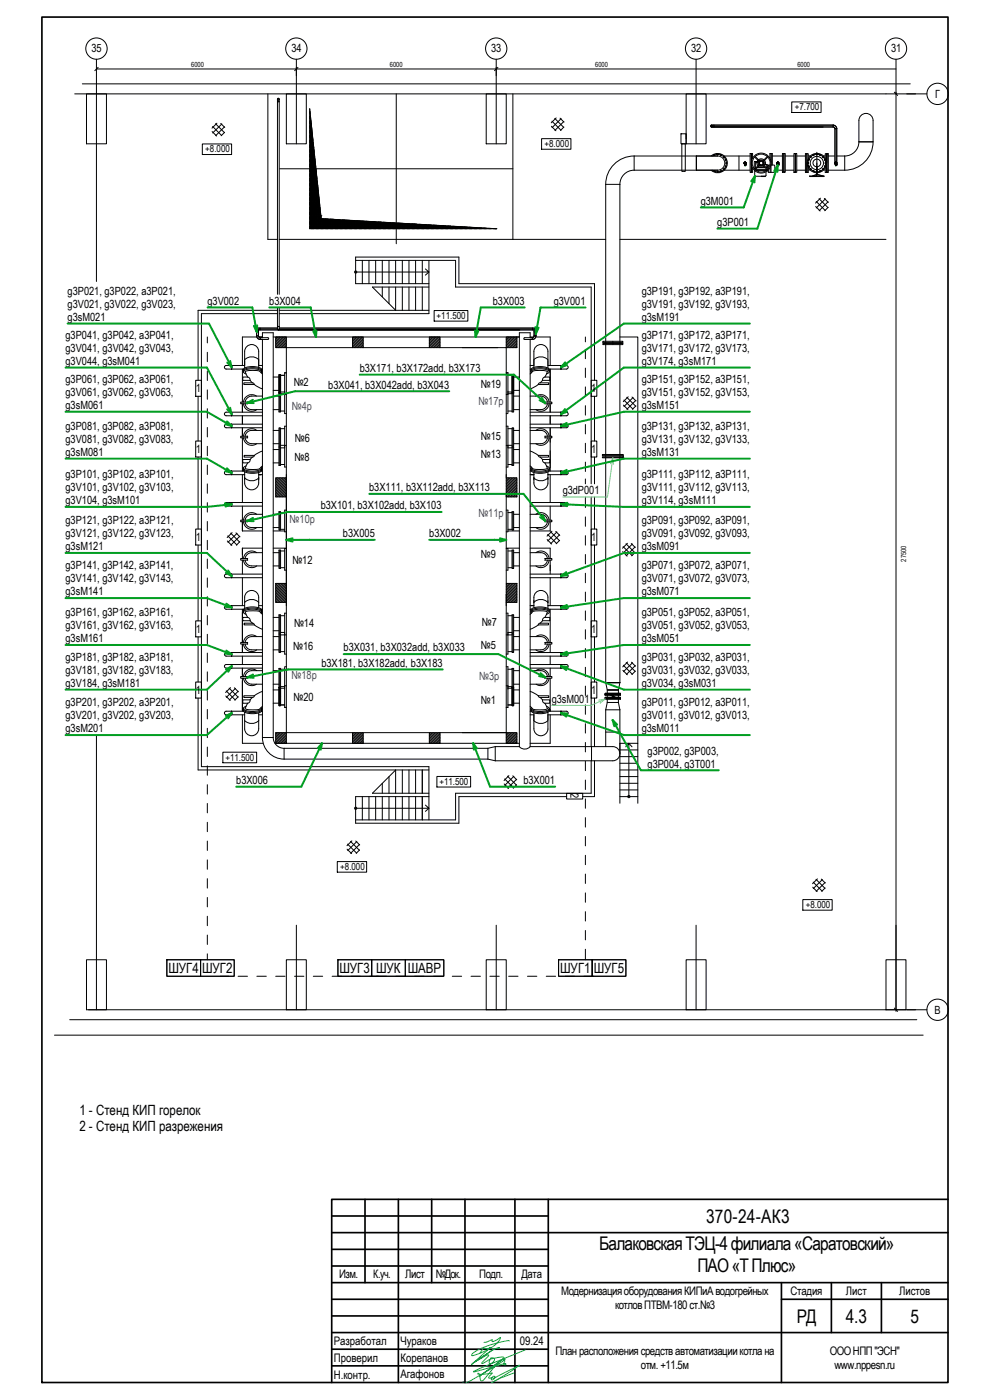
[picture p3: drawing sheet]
<svg xmlns="http://www.w3.org/2000/svg" width="297mm" height="420mm" viewBox="0 0 297 420" stroke-linecap="round" stroke-linejoin="round" font-family="sans-serif">
<defs><g id="words">
<g font-size="5.7">
<text x="211.9" y="366.9">370-24-АК3</text>
<text x="179.8" y="375.2">БалаковскаяТЭЦ-4филиала«Саратовский»</text>
<text x="209.2" y="381.8">ПАО«ТПлюс»</text>
<text x="239.1" y="396.9">РД</text>
<text x="253.8" y="396.9">4.3</text>
<text x="273.2" y="396.9">5</text>
</g>
<g font-size="4.2">
<text x="50.5" y="292">ШУГ4</text>
<text x="60.6" y="292">ШУГ2</text>
<text x="101.9" y="292">ШУГ3</text>
<text x="112.8" y="292">ШУК ШАВР</text>
<text x="168.1" y="292">ШУГ1</text>
<text x="178.2" y="292">ШУГ5</text>
<text x="23.8" y="334.5">1 - Стенд КИП горелок</text>
<text x="23.8" y="339.5">2 - Стенд КИП разрежения</text>
</g>
<g font-size="3.5">
<text x="101.8" y="383.6">Изм.</text>
<text x="112" y="383.6">К.уч.</text>
<text x="121.6" y="383.6">Лист</text>
<text x="130.8" y="383.6">№Док.</text>
<text x="143.8" y="383.6">Подп.</text>
<text x="156.4" y="383.6">Дата</text>
<text x="168.4" y="388.7">МодернизацияоборудованияКИПиАводогрейных</text>
<text x="237.2" y="388.7">Стадия</text>
<text x="253.8" y="388.7">Лист</text>
<text x="269.8" y="388.7">Листов</text>
<text x="184.5" y="392.8">котловПТВМ-180ст.№3</text>
<text x="100.1" y="403.7">Разработал</text>
<text x="120.1" y="403.6">Чураков</text>
<text x="156" y="403.8">09.24</text>
<text x="166.6" y="406.6">Планрасположениясредствавтоматизациикотлана</text>
<text x="249" y="406.6">ОООНПП&quot;ЭСН&quot;</text>
<text x="100.1" y="408.6">Проверил</text>
<text x="100.1" y="413.9">Н.контр.</text>
<text x="120.1" y="413.6">Агафонов</text>
<text x="120.1" y="408.8">Корепанов</text>
<text x="192.3" y="410.7">отм. +11.5м</text>
<text x="250.4" y="410.7">www.nppesn.ru</text>
</g>
<g font-size="3.4">
<text x="27.5" y="15.7">35</text>
<text x="87.4" y="15.7">34</text>
<text x="147.4" y="15.7">33</text>
<text x="207.3" y="15.7">32</text>
<text x="267.3" y="15.7">31</text>
<text x="280.6" y="29.4">Г</text>
<text x="210.3" y="61.5">g3M001</text>
<text x="215.2" y="67.8">g3P001</text>
<text x="20.3" y="88.4">g3P021, g3P022, a3P021,</text>
<text x="192.5" y="88.4">g3P191, g3P192, a3P191,</text>
<text x="20.3" y="92.4">g3V021, g3V022, g3V023,</text>
<text x="62.3" y="91.5">g3V002</text>
<text x="80.8" y="91.5">b3X004</text>
<text x="147.9" y="91.5">b3X003</text>
<text x="166.2" y="91.5">g3V001</text>
<text x="192.5" y="92.4">g3V191, g3V192, g3V193,</text>
<text x="19.7" y="101.6">g3P041, g3P042, a3P041,</text>
<text x="20.3" y="96.3">g3sM021</text>
<text x="192.5" y="101.6">g3P171, g3P172, a3P171,</text>
<text x="192.5" y="96.3">g3sM191</text>
<text x="19.7" y="105.6">g3V041, g3V042, g3V043,</text>
<text x="192.5" y="105.6">g3V171, g3V172, g3V173,</text>
<text x="19.7" y="109.5">g3V044, g3sM041</text>
<text x="107.9" y="111.7">b3X171, b3X172add, b3X173</text>
<text x="192.5" y="109.5">g3V174, g3sM171</text>
<text x="19.7" y="114.9">g3P061, g3P062, a3P061,</text>
<text x="19.7" y="118.8">g3V061, g3V062, g3V063,</text>
<text x="58.7" y="117.7">1</text>
<text x="88.1" y="116">№2</text>
<text x="98.5" y="116.6">b3X041, b3X042add, b3X043</text>
<text x="144.3" y="116.5">№19</text>
<text x="177.4" y="117.7">1</text>
<text x="192.5" y="114.9">g3P151, g3P152, a3P151,</text>
<text x="192.5" y="118.8">g3V151, g3V152, g3V153,</text>
<text x="19.7" y="122.8">g3sM061</text>
<text x="192.5" y="122.8">g3sM151</text>
<text x="19.7" y="128.9">g3P081, g3P082, a3P081,</text>
<text x="144.3" y="132">№15</text>
<text x="192.5" y="128.9">g3P131, g3P132, a3P131,</text>
<text x="19.7" y="132.9">g3V081, g3V082, g3V083,</text>
<text x="19.7" y="136.9">g3sM081</text>
<text x="58.7" y="135.9">1</text>
<text x="88.5" y="132.8">№6</text>
<text x="144.3" y="137.5">№13</text>
<text x="177.4" y="135.9">1</text>
<text x="192.5" y="132.9">g3V131, g3V132, g3V133,</text>
<text x="192.5" y="136.9">g3sM131</text>
<text x="19.7" y="143.4">g3P101, g3P102, a3P101,</text>
<text x="88.4" y="138.3">№8</text>
<text x="192.5" y="143.4">g3P111, g3P112, a3P111,</text>
<text x="19.7" y="147.4">g3V101, g3V102, g3V103,</text>
<text x="110.8" y="147.4">b3X111, b3X112add, b3X113</text>
<text x="168.8" y="148.4">g3dP001</text>
<text x="192.5" y="147.4">g3V111, g3V112, g3V113,</text>
<text x="19.7" y="151.3">g3V104, g3sM101</text>
<text x="96.2" y="152.9">b3X101, b3X102add, b3X103</text>
<text x="192.5" y="151.3">g3V114, g3sM111</text>
<text x="19.7" y="157.3">g3P121, g3P122, a3P121,</text>
<text x="19.7" y="161.2">g3V121, g3V122, g3V123,</text>
<text x="102.9" y="161.2">b3X005</text>
<text x="128.8" y="161.2">b3X002</text>
<text x="192.5" y="157.3">g3P091, g3P092, a3P091,</text>
<text x="192.5" y="161.2">g3V091, g3V092, g3V093,</text>
<text x="19.7" y="165.2">g3sM121</text>
<text x="58.7" y="162.3">1</text>
<text x="144.3" y="167.5">№9</text>
<text x="177.4" y="162.3">1</text>
<text x="192.5" y="165.2">g3sM091</text>
<text x="19.7" y="170.8">g3P141, g3P142, a3P141,</text>
<text x="87.7" y="169.3">№12</text>
<text x="192.5" y="170.8">g3P071, g3P072, a3P071,</text>
<text x="19.7" y="174.8">g3V141, g3V142, g3V143,</text>
<text x="19.7" y="178.7">g3sM141</text>
<text x="192.5" y="174.8">g3V071, g3V072, g3V073,</text>
<text x="192.5" y="178.7">g3sM071</text>
<text x="19.7" y="184.9">g3P161, g3P162, a3P161,</text>
<text x="192.5" y="184.9">g3P051, g3P052, a3P051,</text>
<text x="19.7" y="188.8">g3V161, g3V162, g3V163,</text>
<text x="58.7" y="189.9">1</text>
<text x="88.2" y="188.1">№14</text>
<text x="144.6" y="187.8">№7</text>
<text x="177.4" y="189.9">1</text>
<text x="192.5" y="188.8">g3V051, g3V052, g3V053,</text>
<text x="19.7" y="192.8">g3sM161</text>
<text x="87.9" y="195">№16</text>
<text x="103.1" y="195.5">b3X031, b3X032add, b3X033</text>
<text x="144.3" y="194.6">№5</text>
<text x="192.5" y="192.8">g3sM051</text>
<text x="19.7" y="198.3">g3P181, g3P182, a3P181,</text>
<text x="19.7" y="202.2">g3V181, g3V182, g3V183,</text>
<text x="96.4" y="200.1">b3X181, b3X182add, b3X183</text>
<text x="192.5" y="198.3">g3P031, g3P032, a3P031,</text>
<text x="192.5" y="202.2">g3V031, g3V032, g3V033,</text>
<text x="19.7" y="206.2">g3V184, g3sM181</text>
<text x="58.7" y="208.3">1</text>
<text x="177.4" y="208.3">1</text>
<text x="192.5" y="206.2">g3V034, g3sM031</text>
<text x="19.7" y="211.9">g3P201, g3P202, a3P201,</text>
<text x="19.7" y="215.9">g3V201, g3V202, g3V203,</text>
<text x="88.1" y="210.5">№20</text>
<text x="144.3" y="211.1">№1</text>
<text x="165.5" y="210.9">g3sM001</text>
<text x="192.5" y="211.9">g3P011, g3P012, a3P011,</text>
<text x="192.5" y="215.9">g3V011, g3V012, g3V013,</text>
<text x="19.7" y="219.8">g3sM201</text>
<text x="192.5" y="219.8">g3sM011</text>
<text x="194.3" y="226.4">g3P002, g3P003,</text>
<text x="194.3" y="230.4">g3P004, g3T001</text>
<text x="70.9" y="235.3">b3X006</text>
<text x="157" y="235.3">b3X001</text>
<text x="171.2" y="238.1" transform="rotate(90 171.2 238.1)">2</text>
<text x="280.4" y="304.2">В</text>
</g>
<g font-size="3.4" fill="#00f">
<text x="87.6" y="123">№4р</text>
<text x="143.5" y="121.6">№17р</text>
<text x="143.5" y="155.3">№11р</text>
<text x="86.9" y="157">№10р</text>
<text x="87.5" y="203.9">№18р</text>
<text x="143.8" y="203.9">№3р</text>
</g>
<g font-size="2.9">
<text x="238.5" y="33.1">+7.700</text>
<text x="61.6" y="45.8">+8.000</text>
<text x="163.4" y="44.2">+8.000</text>
<text x="131" y="95.7">+11.500</text>
<text x="67.6" y="228.3">+11.500</text>
<text x="131.8" y="235.6">+11.500</text>
<text x="102.1" y="261.1">+8.000</text>
<text x="241.8" y="272.5">+8.000</text>
</g>
<g font-size="2.1">
<text x="57.4" y="20.2">6000</text>
<text x="117" y="20.2">6000</text>
<text x="178.6" y="20.2">6000</text>
<text x="239.2" y="20.2">6000</text>
<text x="271.9" y="168.6" transform="rotate(-90 271.9 168.6)">27500</text>
</g>
</g></defs>
<g fill="none" stroke="#000" stroke-width=".5">
<path d="M12.6 5.1h271.8v409.8h-271.8zM109.5 359.9v25M119.5 359.9v55M129.5 359.9v25M139.5 359.9v55M154.5 359.9v55M164.5 359.9v55M284.4 359.9h-184.9v55M99.5 364.9h65M99.5 374.9h65M99.5 379.9h65M99.5 369.9h184.9"/>
<path d="M99.5 389.9h65M99.5 399.9h184.9M99.5 394.9h65M99.5 384.9h184.9M234.5 389.9h49.9M234.5 384.9v30M249.4 384.9v15M264.5 384.9v15M99.5 409.9h65M99.5 404.9h65"/>
</g>
<path d="M139 414.6l-.1 .3M147.6 414.9l4.9-2.8 3.4-2.4-5.5 2.8a3.8 3.8 0 0 1-2.6 1 .36 .36 0 0 1 .3-.5 .36 .36 0 0 1 .4 .5 .6 .6 0 0 1-.4 .6 .6 .6 0 0 1-.7-.3l.3-.4-1 .2a1.83 1.83 0 0 1 1-1.5h-.1a7.5 7.5 0 0 1-4.3 .1l.2-.1a1.22 1.22 0 0 1 .6 1.5 .56 .56 0 0 0 .2 .8 .56 .56 0 0 0 .8-.2l1.4-1.7a15.5 15.5 0 0 1 4.8-4.7h.2l.1 .2-3.4 2.3-6.8 4-1.7 .6M152.8 402.4a24.8 24.8 0 0 0-11 3.7l-.3 .7a14.6 14.6 0 0 0 8.4-4.7l.2-.7-2.1 1.2a.32 .32 0 0 1-.4-.2 .32 .32 0 0 1 .1-.4l-1.5 .7-1 .2M154.3 412l-3.8 1.4-3 1.5M157.5 405.2l-13.4 5.4-2.1 1.1 9.7-2.4 .1 .2-.3 .2-.4-.4 .3-.6a.46 .46 0 0 0-.1-.6 .46 .46 0 0 0-.5 0l-7 5 7.4-5.7-.6-.2-3.4 .6a.63 .63 0 0 1 1-.1 .63 .63 0 0 1-.1 1l-1.1 .6-.3-.4 .3-1-2.4 1.3v-.2l2-2.1-.2-.3-3.9 2.1 5.4-3.6 1.9-.6-1.9 .6-6.4 4.4 5.7-5.1-1.2 .4-.9-.3-1.1 1.6" fill="none" stroke="#008080" stroke-width=".3"/>
<g fill="#000">
<path d="M223.5 48.8l.2 .1-.2 .2z" fill-rule="evenodd"/>
<path d="M223.5 48.8l.2 .1-.2 .2z" fill-rule="evenodd"/>
<path d="M233.3 48.8l.2 .1-.2 .2z" fill-rule="evenodd"/>
<path d="M233.3 48.8l.2 .1-.2 .2z" fill-rule="evenodd"/>
<path d="M250.7 48.8l.2 .1-.2 .2z" fill-rule="evenodd"/>
<path d="M250.7 48.8l.2 .1-.2 .2z" fill-rule="evenodd"/>
<circle cx="183.9" cy="208.9" r=".22"/>
</g>
<g fill="none" stroke="#000" stroke-width=".3">
<path d="M28.9 17.8v66.7M88.9 17.8v25.4M148.9 17.8v25.4M208.9 17.8v25.4M268.8 17.8v285.7M22.4 28.2h255.7M24.7 25.2h248.4M26 28.2h5.9v15h-5.9zM28.9 20.7h239.9M29.4 20.2l-1 1M63.6 39.5l1.4 1.3M63.8 38l2.7 2.7"/>
<path d="M64.7 37.1l2.7 2.7M65.1 37l-1.5 1.5M66.2 37l1.2 1.2M66.6 37.2l-2.8 2.7M67.4 38.1l-2.7 2.6M67.4 39.7l-1 1M80.4 28.2v43.6h2.8M83.2 30.5h.6M83.2 29.8v58.5M83.8 29.8v58.5M85.9 28.2h6v15h-6zM89.4 20.2l-1 1"/>
<path d="M92.9 32.7l3.5 32.9 52.5 3h-56zM92.9 32.7h.1M92.9 34.2h.2M92.9 35.6h.3M92.9 37h.5v31.6M92.9 39.9h.8M92.9 33.5h.1M92.9 35h.3M92.9 37.9h.5M92.9 39.3h.5M92.9 36.4h.4M92.9 33.7h.1"/>
<path d="M92.9 35.1h.3M92.9 38h.5M92.9 39.4h.5M92.9 36.6h.4M92.9 34h.2M92.9 35.5h.3M92.9 38.4h.5M92.9 39.8h.5M92.9 36.9h.5M92.9 33.8h.1M92.9 35.2h.3M92.9 38.1h.5"/>
<path d="M92.9 39.6h.5M92.9 36.7h.4M92.9 33.9h.2M92.9 35.3h.3M92.9 38.2h.5M92.9 39.7h.5M92.9 36.8h.5M92.9 33.4h.1M93 34.2v.7M93 35.6v.7M93 37v.8M93 38.5v.7"/>
<path d="M93 39.9v.7M93.2 34.8l-.3 .1M93.2 35.6v.7M93.2 37v.8M93.2 38.5v.7M93.2 39.9v.7M93.3 35.9v.4h-.4M93.3 37v.8M93.3 38.5v.7M93.3 39.9v.7M93.4 37.1h.1M93.4 38.6h.2"/>
<path d="M93.4 37.3h.1M93.4 38.7h.2M93.4 37.6h.1M93.4 39.1h.2M93.4 37.4h.1M93.4 38.8h.2M93.4 37.5h.1M93.4 38.9h.2M93.5 37.8h-.6M93.5 38.2v.3h-.6M93.5 39.2v.7M93.6 39.2h-.7"/>
<path d="M93.6 39.4v.5M118.9 28.2v45M145.9 28.2h6v15h-6zM149.4 20.2l-1 1M153.9 28.2v43.6M165.4 37.9l1.4 1.3M165.6 36.4l2.7 2.7M166.5 35.5l2.6 2.7M166.9 35.4l-1.5 1.5M168 35.5l1.2 1.2M168.4 35.6l-2.8 2.7M169.2 36.5l-2.7 2.6"/>
<path d="M169.2 38.1l-1 1.1M205.9 28.2h6v15h-6zM213.5 38.1h36.5M213.5 37.5h36.5M214.2 37.5v.6M237.6 30.6h8.8v3.2h-8.8zM250 37.5v.6M250 38.1l.5 .5M250 37.5l.6 .3 .5 .8M250.5 38.6h.6M250.5 38.6v10.3M251.1 38.6v10.3"/>
<path d="M258.3 34.7a2.12 2.12 0 0 1 2.4-.5 2.12 2.12 0 0 1 1.3 2v6.4h-4.3v-6.4zM268.3 27.7l1 1M284.5 28a3.2 3.2 0 0 0-4.8-2.6 3.2 3.2 0 0 0 0 5.5 3.2 3.2 0 0 0 4.8-2.6M60.7 43.2h8.8v3.2h-8.8zM83.9 50.7h70M92.9 50.7h1.9M92.9 59.9h.5M92.9 41.4h.9M92.9 42.8h1.1M92.9 44.2h1.2M92.9 52.2h2.1v.7M92.9 53.6h.5"/>
<path d="M92.9 45.7h1.4M92.9 47.1h1.5M92.9 48.6h1.7M92.9 50h1.8v.7M92.9 55h2.4M92.9 56.5h2.5M92.9 57.9h2.7M92.9 59.4h2.8M92.9 58.6h2.7M92.9 40.7h.5M92.9 42.2h.5M92.9 43.6h.5"/>
<path d="M92.9 45.1h.5M92.9 46.5h.5M92.9 47.9h.5M92.9 49.4h.5M92.9 50.8h.5M92.9 52.3h.5M92.9 53.7h.5M92.9 55.1h.5M92.9 56.6h.5M92.9 58h.5M92.9 59.5h.5M92.9 40.9h.5"/>
<path d="M92.9 42.3h.5M92.9 43.8h.5M92.9 45.2h.5M92.9 46.6h.5M92.9 48.1h.5M92.9 49.5h.5M92.9 50.9h.5M92.9 52.4h.5M92.9 53.8h.5M92.9 55.3h.5M92.9 56.7h.5M92.9 58.1h.5"/>
<path d="M92.9 59.6h.5M92.9 44.1h.5M92.9 41.2h.5M92.9 42.7h.5M92.9 45.6h.5M92.9 47h.5M92.9 48.4h.5M92.9 49.9h.5M92.9 41h.5M92.9 42.4h.5M92.9 43.9h.5M92.9 51.3h.5"/>
<path d="M92.9 45.3h.5M92.9 46.8h.5M92.9 52.7h.5M92.9 54.2h.5M92.9 48.2h.5M92.9 49.6h.5M92.9 55.6h.5M92.9 51.1h.5M92.9 57.1h.5M92.9 52.5h.5M92.9 54h.5M92.9 58.5h.5"/>
<path d="M92.9 55.4h.5M92.9 56.8h.5M92.9 41.1h.5M92.9 42.5h.5M92.9 44h.5M92.9 58.3h.5M92.9 59.7h.5M92.9 45.4h.5M92.9 46.9h.5M92.9 48.3h.5M92.9 49.7h.5M92.9 51.2h.5"/>
<path d="M92.9 52.6h.5M92.9 54.1h.5M92.9 55.5h.5M92.9 40.6h.9l-.1 .8M92.9 45h1.3M92.9 56.9h.5M92.9 47.8h1.6M92.9 49.3h1.8M92.9 58.4h.5M92.9 59.8h.5M93 41.4v.7M93 42.8v.7"/>
<path d="M93 44.2v.8M93 45.7v.7M93 47.1v.7M93 48.6v.7M93 50v.7M93 51.4v.8M93 52.9v.7M93 54.3v.7M93 55.8v.7M93 57.2v.7M93 58.6v.8M93.2 57.2v.7"/>
<path d="M93.2 58.6v.8M93.2 41.4v.7M93.2 42.8v.7M93.2 44.2v.8M93.2 45.7v.7M93.2 47.1v.7M93.2 48.6v.7M93.2 50v.7M93.2 51.4v.8M93.2 52.9v.7M93.2 54.3v.7M93.2 55.8v.7"/>
<path d="M93.3 41.4v.7M93.3 42.8v.7M93.3 44.2v.8M93.3 45.7v.7M93.3 47.1v.7M93.3 48.6v.7M93.3 50v.7M93.3 51.4v.8M93.3 52.9v.7M93.3 54.3v.7M93.3 55.8v.7M93.3 57.2v.7"/>
<path d="M93.3 58.6v.8M93.4 53.6h.7M93.4 42.9h.6M93.4 40h.3M93.4 41.5h.5M93.4 44.3h.7M93.4 45.8h.7M93.4 47.2h.7M93.4 48.7h.7M93.4 50.1h.7M93.4 51.5h.7M93.4 53h.7"/>
<path d="M93.4 54.4h.7M93.4 55.9h.7M93.4 57.3h.7M93.4 58.7h.7M93.4 43h.6M93.4 40.2h.3M93.4 41.6h.5M93.4 44.5h.7M93.4 45.9h.7M93.4 47.4h.7M93.4 48.8h.7M93.4 50.2h.7"/>
<path d="M93.4 51.7h.7M93.4 53.1h.7M93.4 54.5h.7M93.4 56h.7M93.4 57.4h.7M93.4 58.9h.7M93.4 44.8h.7M93.4 43.4h.6M93.4 40.5h.3M93.4 42h.5M93.4 46.3h.7M93.4 47.7h.7"/>
<path d="M93.4 43.2h.6M93.4 40.3h.3M93.4 41.7h.5M93.4 49.1h.7M93.4 50.6h.7M93.4 44.6h.7M93.4 52h.7M93.4 53.5h.7M93.4 46h.7M93.4 47.5h.7M93.4 54.9h.7M93.4 48.9h.7"/>
<path d="M93.4 50.4h.7M93.4 56.3h.7M93.4 51.8h.7M93.4 53.2h.7M93.4 57.8h.7M93.4 54.7h.7M93.4 59.2h.7M93.4 56.1h.7M93.4 57.6h.7M93.4 43.3h.6M93.4 40.4h.3M93.4 41.8h.5"/>
<path d="M93.4 44.7h.7M93.4 59h.7M93.4 46.1h.7M93.4 47.6h.7M93.4 49h.7M93.4 50.5h.7M93.4 51.9h.7M93.4 53.3h.7M93.4 54.8h.7M93.4 56.2h.7M93.4 57.7h.7M93.4 59.1h.7"/>
<path d="M93.5 40.6v.8M93.5 42.1v.7M93.5 43.5v.7M93.5 45v.7M93.5 46.4v.7M93.5 47.8v.8M93.5 49.3v.7M93.5 50.7v.7M93.5 52.2v.7M93.5 53.6v.7M93.5 55v.8M93.5 56.5v.7"/>
<path d="M93.5 57.9v.7M93.5 59.4v.7M93.6 40.6v.8M93.6 42.1v.7M93.6 43.5v.7M93.6 45v.7M93.6 46.4v.7M93.6 47.8v.8M93.6 49.3v.7M93.6 50.7v.7M93.6 52.2v.7M93.6 53.6v.7"/>
<path d="M93.6 55v.8M93.6 56.5v.7M93.6 57.9v.7M93.6 59.4v.7M93.7 42.1v.7M93.7 43.5v.7M93.7 45v.7M93.7 46.4v.7M93.7 47.8v.8M93.7 49.3v.7M93.7 50.7v.7M93.7 52.2v.7"/>
<path d="M93.7 53.6v.7M93.7 55v.8M93.7 56.5v.7M93.7 57.9v.7M93.7 59.4v.7M93.9 42.1v.7M93.9 43.5v.7M93.9 45v.7M93.9 46.4v.7M93.9 47.8v.8M93.9 49.3v.7M93.9 50.7v.7"/>
<path d="M93.9 52.2v.7M93.9 53.6v.7M93.9 55v.8M93.9 56.5v.7M93.9 57.9v.7M93.9 59.4v.7M93.9 42.1h-1M94 43.5v.7M94 45v.7M94 46.4v.7M94 47.8v.8M94 49.3v.7"/>
<path d="M94 50.7v.7M94 52.2v.7M94 53.6v.7M94 55v.8M94 56.5v.7M94 57.9v.7M94 59.4v.7M94.1 43.5h-1.2M94.1 44v24.6M94.1 59.9h.7M94.1 53.6h.7M94.1 45.1h.1"/>
<path d="M94.1 46.5h.3M94.1 47.9h.4M94.1 49.4h.6M94.1 50.8h.7M94.1 52.3h.7M94.1 53.7h.7M94.1 55.1h.7M94.1 56.6h.7M94.1 58h.7M94.1 59.5h.7M94.1 45.2h.1M94.1 46.6h.3"/>
<path d="M94.1 48.1h.4M94.1 49.5h.6M94.1 50.9h.7v17.7M94.1 52.4h.7M94.1 53.8h.7M94.1 55.3h.7M94.1 56.7h.7M94.1 58.1h.7M94.1 59.6h.7M94.1 44.1h.1M94.1 45.6h.2M94.1 47h.3"/>
<path d="M94.1 48.4h.5M94.1 49.9h.6M94.1 51.3h.7M94.1 45.3h.2M94.1 46.8h.3M94.1 52.7h.7M94.1 54.2h.7M94.1 48.2h.5M94.1 49.6h.6M94.1 55.6h.7M94.1 51.1h.7M94.1 57.1h.7"/>
<path d="M94.1 52.5h.7M94.1 54h.7M94.1 58.5h.7M94.1 55.4h.7M94.1 56.8h.7M94.1 58.3h.7M94.1 59.7h.7M94.1 45.4h.2M94.1 46.9h.3M94.1 48.3h.5M94.1 49.7h.6M94.1 51.2h.7"/>
<path d="M94.1 52.6h.7M94.1 54.1h.7M94.1 55.5h.7M94.1 56.9h.7M94.1 58.4h.7M94.1 59.8h.7M94.2 45.7v.7M94.2 47.1v.7M94.2 48.6v.7M94.2 50v.7M94.2 51.4v.8M94.2 52.9v.7"/>
<path d="M94.2 54.3v.7M94.2 55.8v.7M94.2 57.2v.7M94.2 58.6v.8M94.4 46.3l-1.5 .1M94.4 47.1v.7M94.4 48.6v.7M94.4 50v.7M94.4 51.4v.8M94.4 52.9v.7M94.4 54.3v.7M94.4 55.8v.7"/>
<path d="M94.4 57.2v.7M94.4 58.6v.8M94.5 47.4v.4M94.5 48.6v.7M94.5 50v.7M94.5 51.4v.8M94.5 52.9v.7M94.5 54.3v.7M94.5 55.8v.7M94.5 57.2v.7M94.5 58.6v.8M94.6 48.6v.7"/>
<path d="M94.6 50v.7M94.6 51.4v.8M94.6 52.9v.7M94.6 54.3v.7M94.6 55.8v.7M94.6 57.2v.7M94.6 58.6v.8M94.7 57.2v.7M94.7 58.6v.8M94.7 51.4v.8M94.7 52.9v.7M94.7 54.3v.7"/>
<path d="M94.7 55.8v.7M94.8 53.6h.3M94.8 51.5h.1M94.8 53h.2M94.8 54.4h.4M94.8 55.9h.6M94.8 57.3h.7M94.8 58.7h.7M94.8 51.7h.1M94.8 53.1h.3M94.8 54.5h.4M94.8 56h.6"/>
<path d="M94.8 57.4h.7M94.8 58.9h.7M94.8 52h.2M94.8 53.5h.3M94.8 54.9h.5M94.8 51.8h.1M94.8 56.3h.6M94.8 53.2h.3M94.8 57.8h.7M94.8 54.7h.4M94.8 59.2h.7M94.8 56.1h.6"/>
<path d="M94.8 57.6h.7M94.8 59h.7M94.8 51.9h.1M94.8 53.3h.3M94.8 54.8h.4M94.8 56.2h.6M94.8 57.7h.7M94.8 59.1h.7M94.9 51.4h-2M95 53.6v.7M95 55v.8M95 56.5v.7"/>
<path d="M95 57.9v.7M95 59.4v.7M95 52.9h-2.1M95.1 53.6v.7M95.1 55v.8M95.1 56.5v.7M95.1 57.9v.7M95.1 59.4v.7M95.2 55v.8M95.2 56.5v.7M95.2 57.9v.7M95.2 59.4v.7"/>
<path d="M95.2 54.3h-2.3M95.3 55.5v.3h-2.4M95.3 56.5v.7M95.3 57.9v.7M95.3 59.4v.7M95.4 56.6v.6M95.4 57.9v.7M95.4 59.4v.7M95.5 57.2h-2.6M95.5 57.8v10.8M95.5 59.9h.3M95.5 58h.1"/>
<path d="M95.5 59.5h.2M95.5 58.1h.1M95.5 59.6h.2M95.5 58.5h.1M95.5 58.3h.1M95.5 59.7h.3M95.5 58.4h.1M95.5 59.8h.3M95.7 58.9v.5M162.5 41.6h8.8v3.2h-8.8zM181.7 55.3h4.3M181.7 55.3v81.1"/>
<path d="M186 55.3v81.1M190.3 46.8h25a2.13 2.13 0 0 1 2.2 2.1 2.13 2.13 0 0 1-2.2 2.2M190.3 51.1h25M190.3 46.8v4.3M190.3 51.1a4.3 4.3 0 0 0-4.3 4.2M190.3 46.8a8.5 8.5 0 0 0-8.6 8.5M204.3 40.2h1.6v3h-1.6zM204.6 43.2h1v8.2h-1zM205.9 40.2v1.5M208.9 51.1v-4.3v4.3h6.4M213.4 46.8a2.9 2.9 0 0 1 4 .1 2.9 2.9 0 0 1 0 4.1 2.9 2.9 0 0 1-4 .1M213.8 46.8a2.62 2.62 0 0 1 4.2 2.1 2.62 2.62 0 0 1-4.2 2.2"/>
<path d="M214.2 51.3l.3 .1M214.2 46.4l.2 .2zM214.2 51.3l.2 .2zM214.3 51.3l.1 .1zM214.3 46.4l.1 .2zM214.3 46.4l.1 .3M214.4 51.2l-.1 .3M214.5 46.5l-.3 .1M215.2 51.6h.3M215.2 46.3h.3M215.2 46.2l.2 .2zM215.2 51.5l.2 .2z"/>
<path d="M215.3 51.5l.1 .1zM215.3 46.3l.1 .1zM215.3 46.2v.3M215.3 51.4v.3M216.2 46.5l.3 .1M216.2 46.4l.2 .2zM216.2 51.3l.2 .2zM216.3 51.3l.1 .1zM216.3 46.4l.1 .2zM216.3 51.2l.1 .3M216.4 46.4l-.1 .3M216.5 51.3l-.3 .1"/>
<path d="M217.1 47l.2 .2M217.1 50.7l.2 .2M217.1 47l.2 .2zM217.1 50.7l.2 .2zM217.1 50.7l.1 .2zM217.1 47l.1 .2zM217.3 51.1h7.8M217.3 46.8h7.8M217.3 47l-.2 .2M217.3 50.7l-.2 .2M217.6 49.9l.3 .1M217.7 47.9l.2 .1z"/>
<path d="M217.7 49.9l.2 .1zM217.7 49.9l.1 .1zM217.7 47.9l.1 .1zM217.7 47.8l.1 .3M217.8 48.9h.3M217.8 49.8l-.1 .3M217.9 48.9l.2 .1zM217.9 48.9l.1 .1zM217.9 47.9l-.3 .1M218 48.8v.3M221.7 46.8v4.3M223.3 48.9v.1"/>
<path d="M223.3 48.9h.1M223.3 49l.1 .1M223.4 49.3h.1M223.4 49.3v.1M223.4 49.1v.1M223.4 49.1l.1 .1M223.4 48.8l-.1 .1M223.4 49.2h.2M223.4 49.4h.1M223.4 49.2v.1M223.4 49.6h.3M223.4 49.4v.3h.3"/>
<path d="M223.4 49.5h.3M223.4 49.5h.1M223.5 49.4h-.1M223.5 49.5h.1M223.5 49.3l-.1 .1M223.5 49.4h.1M223.5 48.7h.2M223.5 48.7l-.1 .1M223.5 49.4v.1M223.5 49.3l.2 .1h-.3M223.5 49.3h.1M223.6 49.4h.1"/>
<path d="M223.6 49.3h.1M223.6 49.5h.1M223.6 49.2h.1M223.6 48.7l.2 .1M223.6 49.4v.1M223.7 49.4h.1M223.7 49.5h.1M223.7 48.7h.1M223.7 49.2h.1M223.7 49.6v.1M223.7 48.7l.1 .1M223.7 49.2v.4"/>
<path d="M223.8 48.8v.1M223.8 49.1l-.2 .1M223.8 49.1l-.1 .1M223.9 48.9h.1M223.8 48.9v.1M223.8 49v.1M223.9 48.9l-.1 .1M225.1 46.1h.3v5.6h-.3zM225.1 46.1h.3M225.5 46.1h.3v1.4M225.5 46.1v5.6h.3v-1.3M225.5 48.9v2.8h-.4"/>
<path d="M225.5 46.1v2.5M226.4 50.8l1.5-1.5 .1 .1-1.4 1.5M226.4 47.1l1.5 1.5M226.4 51.1v1.5l.3 .3 3-.1 .1-1.3M226.6 46.9l1.5 1.5-.2 .2M226.7 50.8h3.4M226.7 51h3.4M226.7 48.5h.8M226.7 48.8h.8M226.7 50.3h.2M226.7 50.4v-1.9h-.4v2.1h.2M226.8 51.1h3.2"/>
<path d="M227.1 48.8l.3 1M227.2 50.3h2.3M227.3 48v.5M227.4 48.1l-.2 .4M227.6 49.9l.6 .3 1-.2M227.6 48.3l-.2 .6 .2 .6M227.8 48.5v.9M227.8 49.7l.6 .2 .6-.2M227.9 48.6l-.1 .7M227.9 49.6h.9M228 48.3h.8M228 49.5h.7"/>
<path d="M228 48.4h.8M228.4 52.9l1.2 .1zM228.7 48.5l.2 .1M228.9 49.3l1.5 1.5M228.9 49.3l-.2 .2 1.5 1.4M228.9 48.6v.7M229 48.5v.9M229.2 48.4l.2 .6-.2 .6M229.2 48l-1-.3-.6 .3 1.4 .2M229.4 49.4h.8v.9h-.4M229.4 48.1l.3 1-.3 .7M229.8 51.1v.1"/>
<path d="M230 49.4v.9M230.2 47l-1.5 1.5M230.3 51.1l.2 .3M230.4 47.1l-1.5 1.5M230.5 49.8l-.3 .5M230.9 47.3h.1M231 47.5v-1.4h.7v3.4M231 49.5h-.5v1.1M231.1 50.3v1.4M231.3 49.5l1.1 .2v1.9l-1.9 .1v-.7M231.3 49.5v2.2M231.3 46.1v2.6"/>
<path d="M231.4 46.1v3.4M231.7 46.8h3.1M232.5 51.1h2.3M233.1 48.9v.1M233.1 48.9h.1M233.1 49l.1 .1M233.2 49.3h.1M233.2 49.3v.1M233.2 49.1v.1M233.2 48.8l-.1 .1M233.2 49.1l.1 .1M233.2 49.4h.1"/>
<path d="M233.2 49.2h.2M233.2 49.2v.1M233.3 49.4h-.1M233.3 49.6h.2M233.3 49.4h.1M233.3 49.5h.1M233.3 49.4v.3h.2M233.3 49.5h.2M233.3 49.3v.1M233.3 48.7l-.1 .1M233.3 49.4v.1M233.4 49.3l.1 .1h-.2"/>
<path d="M233.4 49.3h-.1M233.4 49.3h.1M233.4 49.4h-.1M233.4 49.4h.1M233.4 49.5h.1M233.4 49.2h.1M233.4 48.7l.2 .1M233.4 49.4v.1M233.5 49.4h-.1M233.5 49.4h.1M233.5 49.5h.1M233.5 49.6v.1"/>
<path d="M233.5 48.7h-.2M233.5 48.7h.1M233.5 49.2h.1M233.5 48.7l.1 .1M233.5 49.2v.4M233.6 48.8v.1M233.6 49.1l-.2 .1M233.6 49.1l-.1 .1M233.6 49v.1M233.7 48.9h.1M233.6 48.9v.1M233.7 48.9l-.1 .1"/>
<path d="M234.8 46.1h.3v5.6h-.3zM235.2 46.1h.4v5.6h-.4zM235.6 51.1h2.6M235.6 46.8h2.6M238.2 46.1h.4v5.6h-.4zM238.7 46.1h.4v5.6h-.4zM239.1 51.1h2.6M239.1 46.8h2.6M241.7 46.1h.4v5.7h-.4zM241.7 46.1h.4M242.1 48.9v2.9h.4v-1.5M242.3 48.9h.3"/>
<path d="M242.4 48.8l.2 .2zM242.4 48.9l.1 .1zM242.5 48.8v.3M242.5 47.6v-1.5h-.4v5.7h-.4M242.5 51h.6M242.5 46.8h.6M242.5 47.9l.3 .1M242.6 49.8l.2 .2zM242.6 47.8l.2 .2zM242.6 49.8l.1 .3M242.6 47.9l.1 .1zM242.6 49.9l.1 .1z"/>
<path d="M242.7 47.8l-.1 .3M242.8 49.9l-.3 .1M242.9 52.8l4.3 .1-4.2 .1zM243.1 50.7l.3 .2M243.1 46.9l.3 .3M243.1 50.7l.2 .2zM243.1 47l.2 .2zM243.2 47l.1 .2zM243.2 50.7l.1 .2zM243.4 46.9l-.3 .3M243.4 50.7l-.3 .2M243.9 51.3l.3 .1"/>
<path d="M244 51.3l.2 .2zM244 46.4l.2 .2zM244 51.3l.2 .1zM244 46.4l.2 .3M244.2 51.2l-.2 .3M244.2 46.4l-.3 .2M244.9 46.3h.4M244.9 51.6h.4M245 52.3l.2 .2zM245 50.1v2.3M245 51.5l.2 .1zM245 46.2l.2 .2z"/>
<path d="M245 52.4h.2M245 52.4l-1.3 .4M245 52.4l-1 .4M245.1 52.4l-.2 .4M245.1 45.7v6.8M245.2 50.1v2.2M245.2 52.4l-.2 .4M245.3 52.4l1.7 .4M245.3 52.4l1.4 .4M245.7 59.6l2.7 2.7M245.9 46.4l.4 .2M246 46.4l.2 .2z"/>
<path d="M246 51.3l.2 .2zM246 51.2l.2 .3M246 51.3l.2 .1zM246.2 59.5l-1.5 1.5M246.2 46.4l-.2 .3M246.3 51.3l-.4 .1M246.8 50.7l.3 .2M246.8 46.9l.3 .3M246.8 47l.2 .2zM246.8 50.7l.2 .2zM246.9 50.7l.1 .2zM246.9 47l.1 .2z"/>
<path d="M247 46.8h.6M247.1 46.9l-.3 .3M247.1 50.7l-.3 .2M247.1 51h.5M247.3 59.5l1.2 1.2M247.4 49.9l.3 .1M247.4 47.8l.2 .2zM247.4 49.8l.2 .2zM247.4 47.8l.2 .3M247.4 49.9l.2 .1zM247.4 47.9l.2 .1zM247.5 48.9h.4"/>
<path d="M247.6 49.8l-.2 .3M247.6 47.5v-1.4h.4v5.7h.4M247.6 48.8l.2 .2zM247.6 48.9l.2 .1zM247.6 59.7l-2.7 2.7M247.7 47.9l-.3 .1M247.7 48.8v.3M248 48.9v2.9h-.4v-1.4M248.1 48.9v-2.8h.4v5.7h-.4v-1.3M248.1 46.1h.4v5.7h-.4zM248.1 46.1h.3M248.5 46.8h1.9"/>
<path d="M248.5 51.1h4.9M250.5 48.9v.1M250.5 48.9h.1M250.5 49l.1 .1M250.6 49.1l.1 .1M250.6 48.8l-.1 .1M250.6 48.8h.3v.3h-.3zM250.7 49.3v.4h.2M250.7 49.4h.1M250.7 49.5h.2M250.7 49.2h.1M250.7 49.2v.1"/>
<path d="M250.7 49.6h.2M250.7 48.8h.2v.3h-.2zM250.7 49.5h.1M250.7 49.3v.1M250.7 49.4v.1M250.7 48.7l.3 .1M250.7 48.7l-.1 .1M250.8 49.3l.1 .1h-.2M250.8 49.3h.1M250.8 49.3h-.1M250.8 49.4h-.1M250.8 49.4h.1"/>
<path d="M250.8 49.5h.1M250.8 48.7l.2 .1M250.8 49.2h.1M250.8 49.4v.1M250.9 49.4h.1M250.9 49.5h.1M250.9 49.4v.1M250.9 49.2v.4M250.9 49.6v.1M251 48.8v.1M251 49.1l-.2 .1M251 49.1l-.1 .1"/>
<path d="M251 48.9h.1M251 48.9v.1M251 49v.1M251.1 48.9h.1M251.1 48.9l-.1 .1M251.2 46.8h2.2M253.4 46.8v4.3M257.7 42.6h4.3a8.5 8.5 0 0 1-8.6 8.5M257.7 42.6a4.3 4.3 0 0 1-4.3 4.2M83.8 71.8h97.9M92.9 65.6h.5M92.9 61.4h.5"/>
<path d="M92.9 62.8h.5M92.9 64.3h.5M92.9 65.7h.5M92.9 60.8h3M92.9 62.2h3.1M92.9 60.1h2.9v.7M92.9 61.5h3v.7M92.9 63h3.2M92.9 65.1h3.4M92.9 64.4h3.3M92.9 68.2h.5M92.9 67h.5"/>
<path d="M92.9 66.5h19.5v.8M92.9 60.9h.5M92.9 62.3h.5M92.9 67.1h.5M92.9 63.8h.5M92.9 65.2h.5M92.9 67.3h31.9v.7M92.9 68.3h.5M92.9 66.7h.5M92.9 61h.5M92.9 62.5h.5M92.9 63.9h.5"/>
<path d="M92.9 65.3h.5M92.9 68h44.4v.6M92.9 68.5h.5M92.9 66.8h.5M92.9 68.6h.5M92.9 61.2h.5M92.9 62.6h.5M92.9 64h.5M92.9 65.5h.5M92.9 68.1h.5M92.9 61.3h.5M92.9 62.7h.5"/>
<path d="M92.9 64.1h.5M92.9 66.9h.5M93 60.1v.7M93 61.5v.7M93 62.9v.8M93 64.4v.7M93 65.8v.7M93 67.3v.7M93.2 60.1v.7M93.2 61.5v.7M93.2 63v.7M93.2 64.4v.7"/>
<path d="M93.2 65.8v.7M93.2 67.3v.7M93.3 60.1v.7M93.3 61.5v.7M93.3 63v.7M93.3 64.4v.7M93.3 65.8v.7M93.3 67.3v.7M93.4 60.7h.7M93.4 62.1h.7M93.4 63.5h.7M93.4 65h.7"/>
<path d="M93.4 66.3h.7M93.4 66.4h.7M93.4 67.6h.7M93.4 60.2h.7M93.4 61.6h.7M93.4 63.1h.7M93.4 64.5h.7M93.4 65.9h.7M93.4 67.7h.7M93.4 67.9h.7M93.4 60.3h.7M93.4 61.7h.7"/>
<path d="M93.4 63.2h.7M93.4 64.6h.7M93.4 66.1h.7M93.4 67.4h.7M93.4 60.4h.7M93.4 61.9h.7M93.4 63.3h.7M93.4 64.7h.7M93.4 66.2h.7M93.4 60.5h.7M93.4 67.5h.7M93.4 62h.7"/>
<path d="M93.4 63.4h.7M93.4 64.9h.7M93.5 60.8v.7M93.5 62.2v.7M93.5 63.7v.7M93.5 65.1v.7M93.5 66.5v.8M93.5 68v.6M93.6 60.8v.7M93.6 62.2v.7M93.6 63.7v.7M93.6 65.1v.7"/>
<path d="M93.6 66.5v.8M93.6 68v.6M93.7 60.8v.7M93.7 62.2v.7M93.7 63.7v.7M93.7 65.1v.7M93.7 66.5v.8M93.7 68v.6M93.9 60.8v.7M93.9 62.2v.8M93.9 63.7v.7M93.9 65.1v.7"/>
<path d="M93.9 66.5v.8M93.9 68v.6M94 60.8v.7M94 62.2v.8M94 63.7v.7M94 65.1v.7M94 66.5v.8M94 68v.6M94.1 65.6h.7M94.1 61.4h.7M94.1 62.8h.7M94.1 64.3h.7"/>
<path d="M94.1 65.7h.7M94.1 68.2h.7M94.1 67h.7M94.1 60.9h.7M94.1 62.3h.7M94.1 67.1h.7M94.1 63.8h.7M94.1 65.2h.7M94.1 68.3h.7M94.1 66.7h.7M94.1 61h.7M94.1 62.5h.7"/>
<path d="M94.1 63.9h.7M94.1 65.3h.7M94.1 68.5h.7M94.1 66.8h.7M94.1 68.6h.7M94.1 61.2h.7M94.1 62.6h.7M94.1 64h.7M94.1 65.5h.7M94.1 68.1h.7M94.1 61.3h.7M94.1 62.7h.7"/>
<path d="M94.1 64.1h.7M94.1 66.9h.7M94.2 60.1v.7M94.2 61.5v.7M94.2 62.9v.8M94.2 64.4v.7M94.2 65.8v.7M94.2 67.3v.7M94.4 60.1v.7M94.4 61.5v.7M94.4 62.9v.8M94.4 64.4v.7"/>
<path d="M94.4 65.8v.7M94.4 67.3v.7M94.5 60.1v.7M94.5 61.5v.7M94.5 62.9v.8M94.5 64.4v.7M94.5 65.8v.7M94.5 67.3v.7M94.6 60.1v.7M94.6 61.5v.7M94.6 62.9v.8M94.6 64.4v.7"/>
<path d="M94.6 65.8v.7M94.6 67.3v.7M94.7 60.1v.7M94.7 61.5v.7M94.7 62.9v.8M94.7 64.4v.7M94.7 65.8v.7M94.7 67.3v.7M94.8 60.7h.7M94.8 62.1h.7M94.8 63.5h.7M94.8 65h.7"/>
<path d="M94.8 66.3h.7M94.8 66.4h.7M94.8 67.6h.7M94.8 60.2h.7M94.8 61.6h.7M94.8 63.1h.7M94.8 64.5h.7M94.8 65.9h.7M94.8 67.7h.7M94.8 67.9h.7M94.8 60.3h.7M94.8 61.7h.7"/>
<path d="M94.8 63.2h.7M94.8 64.6h.7M94.8 66.1h.7M94.8 67.4h.7M94.8 60.4h.7M94.8 61.9h.7M94.8 63.3h.7M94.8 64.7h.7M94.8 66.2h.7M94.8 60.5h.7M94.8 67.5h.7M94.8 62h.7"/>
<path d="M94.8 63.4h.7M94.8 64.9h.7M95 60.8v.7M95 62.2v.7M95 63.7v.7M95 65.1v.7M95 66.5v.8M95 68v.6M95.1 60.8v.7M95.1 62.2v.7M95.1 63.7v.7M95.1 65.1v.7"/>
<path d="M95.1 66.5v.8M95.1 68v.6M95.2 60.8v.7M95.2 62.2v.7M95.2 63.7v.7M95.2 65.1v.7M95.2 66.5v.8M95.2 68v.6M95.3 60.8v.7M95.3 62.2v.7M95.3 63.7v.7M95.3 65.1v.7"/>
<path d="M95.3 66.5v.8M95.3 68v.6M95.4 60.8v.7M95.4 62.2v.7M95.4 63.7v.7M95.4 65.1v.7M95.4 66.5v.8M95.4 68v.6M95.5 61.4h.4M95.5 62.8h.6M95.5 64.3h.7M95.5 65.7h.8"/>
<path d="M95.5 68.2h.8M95.5 67h.8M95.5 60.9h.4M95.5 62.3h.5M95.5 67.1h.8M95.5 63.8h.7M95.5 65.2h.8M95.5 68.3h.8M95.5 66.7h.8M95.5 61h.4M95.5 62.5h.5M95.5 63.9h.7"/>
<path d="M95.5 65.3h.8M95.5 68.5h.8M95.5 66.8h.8M95.5 68.6h.8M95.5 61.2h.4M95.5 62.6h.6M95.5 64h.7M95.5 65.5h.8M95.5 68.1h.8M95.5 61.3h.4M95.5 62.7h.6M95.5 64.1h.7"/>
<path d="M95.5 65.6h.8M95.5 66.9h.8M95.7 60.1v.7M95.7 61.5v.7M95.7 62.9v.8M95.7 64.4v.7M95.7 65.8v.7M95.7 67.3v.7M95.8 61.5v.7M95.8 62.9v.8M95.8 64.4v.7M95.8 65.8v.7"/>
<path d="M95.8 67.3v.7M95.9 62.9v.8M95.9 64.4v.7M95.9 65.8v.7M95.9 67.3v.7M96 62.9v.8M96 64.4v.7M96 65.8v.7M96 67.3v.7M96.2 63.6l-3.3 .1M96.2 64.4v.7M96.2 65.8v.7"/>
<path d="M96.2 67.3v.7M96.3 64.7v3.9M96.3 65h.1M96.3 66.3h.7M96.3 66.4h.7M96.3 67.6h.7M96.3 65.9h.7M96.3 67.7h.7M96.3 67.9h.7M96.3 66.1h.7M96.3 67.4h.7M96.3 64.7h.1"/>
<path d="M96.3 66.2h.7M96.3 67.5h.7M96.3 64.9h.1M96.4 65.6v.2M96.4 66.5v.8M96.4 68v.6M96.5 65.6v.2M96.5 66.5v.8M96.5 68v.6M96.6 65.6v.2M96.6 66.5v.8M96.6 68v.6"/>
<path d="M96.8 65.6v.2M96.8 66.5v.8M96.8 68v.6M96.9 65.6v.2M96.9 66.5v.8M96.9 68v.6M97 65.7v2.9M97 65.7h.7v2.9M97 68.2h.7M97 67h.7M97 67.1h.7M97 68.3h.7"/>
<path d="M97 66.7h.7M97 68.5h.7M97 66.8h.7M97 68.6h.7M97 68.1h.7M97 66.9h.7M97.1 65.8v.7M97.1 67.3v.7M97.2 65.8v.7M97.2 67.3v.7M97.3 65.8v.7M97.3 67.3v.7"/>
<path d="M97.5 65.8v.7M97.5 67.3v.7M97.6 65.8v.7M97.6 67.3v.7M97.7 66.3h.7M97.7 66.4h.7M97.7 67.6h.7M97.7 65.9h.7M97.7 67.7h.7M97.7 67.9h.7M97.7 66.1h.7M97.7 67.4h.7"/>
<path d="M97.7 66.2h.7M97.7 67.5h.7M97.8 65.7v.1M97.8 66.5v.8M97.8 68v.6M98 65.7v.1M98 66.5v.8M98 68v.6M98.1 65.7v.1M98.1 66.5v.8M98.1 68v.6M98.2 65.7v.1"/>
<path d="M98.2 66.5v.8M98.2 68v.6M98.3 65.7v.1M98.3 66.5v.8M98.3 68v.6M98.4 65.7v2.9M98.4 68.2h.7M98.4 67h.7M98.4 67.1h.7M98.4 68.3h.7M98.4 66.7h.7M98.4 68.5h.7"/>
<path d="M98.4 66.8h.7M98.4 68.6h.7M98.4 68.1h.7M98.4 66.9h.7M98.6 65.8v.7M98.6 67.3v.7M98.7 65.8v.7M98.7 67.3v.7M98.8 65.8v.7M98.8 67.3v.7M98.9 65.8v.7M98.9 67.3v.7"/>
<path d="M99 65.8v.7M99 67.3v.7M99.1 65.8v2.8M99.1 66.3h.8M99.1 66.4h.8M99.1 67.6h.8M99.1 65.9h.8M99.1 67.7h.8M99.1 67.9h.8M99.1 66.1h.8M99.1 67.4h.8M99.1 66.2h.8"/>
<path d="M99.1 67.5h.8M99.3 65.8h.1M99.3 66.5v.8M99.3 68v.6M99.4 65.8h.1M99.4 66.5v.8M99.4 68v.6M99.5 65.8h.1M99.5 66.5v.8M99.5 68v.6M99.6 65.8h.1M99.6 66.5v.8"/>
<path d="M99.6 68v.6M99.8 65.8h.1M99.8 66.5v.8M99.8 68v.6M99.9 65.8v2.8M99.9 68.2h.7M99.9 65.8h-7M99.9 65.8h.1M99.9 67h.7M99.9 67.1h.7M99.9 68.3h.7M99.9 66.7h.7"/>
<path d="M99.9 68.5h.7M99.9 66.8h.7M99.9 68.6h.7M99.9 68.1h.7M99.9 66.9h.7M100 65.8v.7M100 67.3v.7M100.1 65.8v.7M100.1 67.3v.7M100.2 65.8v.7M100.2 67.3v.7M100.4 65.8v.7"/>
<path d="M100.4 67.3v.7M100.5 65.8v.7M100.5 67.3v.7M100.6 65.8v2.8M100.6 66.3h.7M100.6 66.4h.7M100.6 67.6h.7M100.6 65.9h.7M100.6 67.7h.7M100.6 67.9h.7M100.6 66.1h.7M100.6 67.4h.7"/>
<path d="M100.6 66.2h.7M100.6 67.5h.7M100.7 66.5v.8M100.7 68v.6M100.8 66.5v.8M100.8 68v.6M100.9 66.5v.8M100.9 68v.6M101.1 66.5v.8M101.1 68v.6M101.2 66.5v.8M101.2 68v.6"/>
<path d="M101.3 65.9v2.7M101.3 68.2h.7M101.3 67h.7M101.3 67.1h.7M101.3 68.3h.7M101.3 66.7h.7M101.3 68.5h.7M101.3 66.8h.7M101.3 68.6h.7M101.3 68.1h.7M101.3 66.9h.7M101.4 65.9v.6"/>
<path d="M101.4 67.3v.7M101.6 65.9v.6M101.6 67.3v.7M101.7 65.9v.6M101.7 67.3v.7M101.8 65.9v.6M101.8 67.3v.7M101.9 65.9v.6M101.9 67.3v.7M102 65.9v2.7M102 66.3h.7M102 66.4h.7"/>
<path d="M102 67.6h.7M102 67.7h.7M102 67.9h.7M102 66.1h.7M102 67.4h.7M102 66.2h.7M102 67.5h.7M102.2 66.5v.8M102.2 68v.6M102.3 66.5v.8M102.3 68v.6M102.4 66.5v.8"/>
<path d="M102.4 68v.6M102.5 66.5v.8M102.5 68v.6M102.6 66.5v.8M102.6 68v.6M102.7 66v2.6M102.7 68.2h.8M102.7 67h.8M102.7 67.1h.8M102.7 68.3h.8M102.7 66.7h.8M102.7 68.5h.8"/>
<path d="M102.7 66.8h.8M102.7 68.6h.8M102.7 68.1h.8M102.7 66.9h.8M102.9 66v.5M102.9 67.3v.7M103 66v.5M103 67.3v.7M103.1 66v.5M103.1 67.3v.7M103.2 66v.5M103.2 67.3v.7"/>
<path d="M103.4 66v.5M103.4 67.3v.7M103.5 66.3h.7M103.5 66.4h.7M103.5 67.6h.7M103.5 67.7h.7M103.5 67.9h.7M103.5 66v2.6M103.5 66.1h.5M103.5 67.4h.7M103.5 66.2h.7M103.5 67.5h.7"/>
<path d="M103.6 66.5v.8M103.6 68v.6M103.7 66.5v.8M103.7 68v.6M103.8 66.5v.8M103.8 68v.6M103.9 66.5v.8M103.9 68v.6M104.1 66.5v.8M104.1 68v.6M104.2 66.1v2.5M104.2 68.2h.7"/>
<path d="M104.2 67h.7M104.2 67.1h.7M104.2 68.3h.7M104.2 66.7h.7M104.2 68.5h.7M104.2 66.8h.7M104.2 68.6h.7M104.2 68.1h.7M104.2 66.9h.7M104.3 66.1v.4M104.3 67.3v.7M104.4 66.1v.4"/>
<path d="M104.4 67.3v.7M104.5 66.1v.4M104.5 67.3v.7M104.7 66.1v.4M104.7 67.3v.7M104.8 66.1v.4M104.8 67.3v.7M104.9 66.3h.7M104.9 66.4h.7M104.9 67.6h.7M104.9 67.7h.7M104.9 67.9h.7"/>
<path d="M104.9 66.1v2.5M104.9 67.4h.7M104.9 66.2h.7v2.4M104.9 67.5h.7M105 66.5v.8M105 68v.6M105.2 66.5v.8M105.2 68v.6M105.3 66.5v.8M105.3 68v.6M105.4 66.5v.8M105.4 68v.6"/>
<path d="M105.5 66.5v.8M105.5 68v.6M105.6 68.2h.7M105.6 67h.7M105.6 67.1h.7M105.6 68.3h.7M105.6 66.7h.7M105.6 68.5h.7M105.6 66.8h.7M105.6 68.6h.7M105.6 68.1h.7M105.6 66.9h.7"/>
<path d="M105.7 66.2v.3M105.7 67.3v.7M105.9 66.2v.3M105.9 67.3v.7M106 66.2v.3M106 67.3v.7M106.1 66.2v.3M106.1 67.3v.7M106.2 66.2v.3M106.2 67.3v.7M106.3 66.3h.8M106.3 66.4h.8"/>
<path d="M106.3 67.6h.8M106.3 67.7h.8M106.3 67.9h.8M106.3 66.2v2.4M106.3 67.4h.8M106.3 67.5h.8M106.5 66.5v.8M106.5 68v.6M106.6 66.5v.8M106.6 68v.6M106.7 66.5v.8M106.7 68v.6"/>
<path d="M106.7 78.1h30v8h40.7M106.8 66.5v.8M106.8 68v.6M107 66.5v.8M107 68v.6M107.1 66.2v2.4M107.1 68.2h.7M107.1 67h.7M107.1 67.1h.7M107.1 68.3h.7M107.1 66.7h.7M107.1 68.5h.7"/>
<path d="M107.1 66.8h.7M107.1 68.6h.7M107.1 68.1h.7M107.1 66.9h.7M107.2 66.2v.3M107.2 67.3v.7M107.3 66.3v.2M107.3 67.3v.7M107.4 66.3v.2M107.4 67.3v.7M107.5 66.3v.2M107.5 67.3v.7"/>
<path d="M107.7 66.3v.2M107.7 67.3v.7M107.8 66.4h.7M107.8 67.6h.7M107.8 67.7h.7M107.8 67.9h.7M107.8 67.4h.7M107.8 67.5h.7M107.9 66.5v.8M107.9 68v.6M108 66.5v.8M108 68v.6"/>
<path d="M108.1 66.5v.8M108.1 68v.6M108.2 66.3h-.4v2.3M108.3 66.5v.8M108.3 68v.6M108.4 66.5v.8M108.4 68v.6M108.5 66.3v2.3M108.5 68.2h.7M108.5 67h.7M108.5 67.1h.7M108.5 68.3h.7"/>
<path d="M108.5 66.7h.7M108.5 68.5h.7M108.5 66.8h.7M108.5 68.6h.7M108.5 68.1h.7M108.5 66.9h.7M108.6 66.3v.2M108.6 67.3v.7M108.7 78.1v7M108.8 66.3v.2M108.8 67.3v.7M108.9 66.3v.2"/>
<path d="M108.9 67.3v.7M109 66.3v.2M109 67.3v.7M109.1 66.4v.1M109.1 67.3v.7M109.2 66.4h.7M109.2 67.6h.7M109.2 67.7h.7M109.2 67.9h.7M109.2 66.4v2.2M109.2 67.4h.7M109.2 67.5h.7"/>
<path d="M109.3 66.5v.8M109.3 68v.6M109.5 66.5v.8M109.5 68v.6M109.6 66.5v.8M109.6 68v.6M109.7 66.5v.8M109.7 68v.6M109.8 66.5v.8M109.8 68v.6M109.9 66.4v2.2M109.9 68.2h.8"/>
<path d="M109.9 67h.8M109.9 67.1h.8M109.9 68.3h.8M109.9 66.7h.8M109.9 68.5h.8M109.9 66.8h.8M109.9 68.6h.8M109.9 68.1h.8M109.9 66.9h.8M110.1 66.4v.1M110.1 67.3v.7M110.2 66.4v.1"/>
<path d="M110.2 67.3v.7M110.3 66.4v.1M110.3 67.3v.7M110.4 66.4v.1M110.4 67.3v.7M110.6 66.4v.1M110.6 67.3v.7M110.7 67.6h.7M110.7 67.7h.7M110.7 67.9h.7M110.7 66.4v2.2M110.7 67.4h.7"/>
<path d="M110.7 67.5h.7M110.7 78.1v7M110.8 66.5v.8M110.8 68v.6M110.9 66.5v.8M110.9 68v.6M111 66.5v.8M111 68v.6M111.1 66.5v.8M111.1 68v.6M111.3 66.5v.8M111.3 68v.6"/>
<path d="M111.4 66.5v2.1M111.4 68.2h.7M111.4 67h.7M111.4 67.1h.7M111.4 68.3h.7M111.4 66.7h.7M111.4 68.5h.7M111.4 66.8h.7M111.4 68.6h.7M111.4 68.1h.7M111.4 66.9h.7M111.5 66.5h.1"/>
<path d="M111.5 67.3v.7M111.6 66.5h.1M111.6 67.3v.7M111.7 66.5h.1M111.7 67.3v.7M111.9 66.5h.1M111.9 67.3v.7M112 66.5h.1M112 67.3v.7M112.1 67.6h.7M112.1 67.7h.7M112.1 67.9h.7"/>
<path d="M112.1 67.4h.7M112.1 66.5v2.1M112.1 67.5h.7M112.2 66.5v.8M112.2 68v.6M112.4 68v.6M112.5 66.5v.8M112.5 68v.6M112.6 66.5v.8M112.6 68v.6M112.7 66.6v.7M112.7 68v.6"/>
<path d="M112.7 78.1v7M112.8 68.2h.7M112.8 67h.7M112.8 67.1h.7M112.8 68.3h.7M112.8 66.7h.7M112.8 68.5h.7M112.8 66.6v2M112.8 66.8h.7M112.8 68.6h.7M112.8 68.1h.7M112.8 66.9h.7"/>
<path d="M112.9 67.3v.7M113.1 67.3v.7M113.2 67.3v.7M113.3 67.3v.7M113.4 67.3v.7M113.5 66.6v2M113.5 67.6h.8M113.5 67.7h.8M113.5 67.9h.8M113.5 67.4h.8M113.5 67.5h.8M113.7 66.6v.7"/>
<path d="M113.7 68v.6M113.8 66.6v.7M113.8 68v.6M113.9 66.6v.7M113.9 68v.6M114 66.6v.7M114 68v.6M114.2 66.6v.7M114.2 68v.6M114.3 68.2h.7M114.3 67h.7M114.3 67.1h.7"/>
<path d="M114.3 68.3h.7M114.3 68.5h.7M114.3 66.8h.7M114.3 68.6h.7M114.3 68.1h.7M114.3 66.9h.7M114.4 67.3v.7M114.4 66.7h-.1v1.9M114.5 67.3v.7M114.6 67.3v.7M114.7 78.1v7M114.7 67.3v.7"/>
<path d="M114.9 67.3v.7M115 66.7v1.9M115 67.6h.7M115 67.7h.7M115 67.9h.7M115 67.4h.7M115 67.5h.7M115.1 66.7v.6M115.1 68v.6M115.2 66.7v.6M115.2 68v.6M115.3 66.7v.6"/>
<path d="M115.3 68v.6M115.5 66.7v.6M115.5 68v.6M115.6 66.7v.6M115.6 68v.6M115.7 68.2h.7M115.7 67h.7M115.7 67.1h.7M115.7 68.3h.7M115.7 68.5h.7M115.7 68.6v-1.8h.7v1.8M115.7 68.6h.7"/>
<path d="M115.7 68.1h.7M115.7 66.9h.7M115.8 67.3v.7M116 67.3v.7M116.1 67.3v.7M116.2 67.3v.7M116.3 67.3v.7M116.4 67.6h.7M116.4 67.7h.7M116.4 67.9h.7M116.4 67.4h.7M116.4 67.5h.7"/>
<path d="M116.5 66.8v.5M116.5 68v.6M116.7 66.8v.5M116.7 68v.6M116.7 78.1v7M116.8 66.8v.5M116.8 68v.6M116.9 66.8v.5M116.9 68v.6M117 66.8v.5M117 68v.6M117.1 68.2h.8"/>
<path d="M117.1 67h.8M117.1 67.1h.8M117.1 68.3h.8M117.1 68.5h.8M117.1 66.8v1.8M117.1 68.6h.8M117.1 68.1h.8M117.1 66.9h.8M117.3 67.3v.7M117.4 67.3v.7M117.5 67.3v.7M117.6 67.3v.7"/>
<path d="M117.8 67.3v.7M117.9 66.9v1.7M117.9 67.6h.7M117.9 67.7h.7M117.9 67.9h.7M117.9 67.4h.7M117.9 67.5h.7M118 66.9v.4M118 68v.6M118.1 66.9v.4M118.1 68v.6M118.2 66.9v.4"/>
<path d="M118.2 68v.6M118.3 66.9v.4M118.3 68v.6M118.5 66.9v.4M118.5 68v.6M118.6 68.2h.7M118.6 67h.7v1.6M118.6 67.1h.7M118.6 68.3h.7M118.6 68.5h.7M118.6 66.9v1.7M118.6 68.6h.7"/>
<path d="M118.6 68.1h.7M118.7 67.3v.7M118.7 78.1v7M118.8 67.3v.7M118.9 67.3v.7M119.1 67.3v.7M119.2 67.3v.7M119.3 67.6h.7M119.3 67.7h.7M119.3 67.9h.7M119.3 67.4h.7M119.3 67.5h.7"/>
<path d="M119.4 67v.3M119.4 68v.6M119.5 67v.3M119.5 68v.6M119.7 67v.3M119.7 68v.6M119.8 67v.3M119.8 68v.6M119.9 67v.3M119.9 68v.6M120 68.2h.7M120 67.1h.7"/>
<path d="M120 68.3h.7M120 68.5h.7M120 68.6h.7M120 68.1h.7M120.1 67.3v.7M120.3 67.3v.7M120.4 67.3v.7M120.5 67.3v.7M120.6 67.3v.7M120.7 67h-.7v1.6M120.7 78.1v7M120.7 67v1.6"/>
<path d="M120.7 67.6h.8M120.7 67.7h.8M120.7 67.9h.8M120.7 67.4h.8M120.7 67.5h.8M120.9 67v.3M120.9 68v.6M121 67v.3M121 68v.6M121.1 67v.3M121.1 68v.6M121.2 67.1v.2"/>
<path d="M121.2 68v.6M121.3 67.1v.2M121.3 68v.6M121.5 68.2h.7M121.5 67.1h.7v1.5M121.5 68.3h.7M121.5 68.5h.7M121.5 67.1v1.5M121.5 68.6h.7M121.5 68.1h.7M121.6 67.3v.7M121.7 67.3v.7"/>
<path d="M121.8 67.3v.7M121.9 67.3v.7M122.1 67.3v.7M122.2 67.6h.7M122.2 67.7h.7M122.2 67.9h.7M122.2 67.4h.7M122.2 67.5h.7M122.3 67.1v.2M122.3 68v.6M122.4 67.1v.2M122.4 68v.6"/>
<path d="M122.5 67.1v.2M122.5 68v.6M122.7 67.1v.2M122.7 68v.6M122.7 78.1v7M122.8 67.1v.2M122.8 68v.6M122.9 68.3h.7M122.9 68.5h.7M122.9 68.6h.7M122.9 67.1v1.5M122.9 68.1h.7"/>
<path d="M122.9 68.2h.7M123 67.3v.7M123.1 67.3v.7M123.3 67.3v.7M123.4 67.3v.7M123.5 67.3v.7M123.6 67.2v1.4M123.6 67.6h.7M123.6 67.7h.7M123.6 67.9h.7M123.6 67.4h.7M123.6 67.5h.7"/>
<path d="M123.7 67.2v.1M123.7 68v.6M123.9 67.2v.1M123.9 68v.6M124 67.2v.1M124 68v.6M124.1 67.2v.1M124.1 68v.6M124.2 67.2v.1M124.2 68v.6M124.3 68.3h.8M124.3 68.5h.8"/>
<path d="M124.3 68.6h.8M124.3 67.2v1.4M124.3 68.1h.8M124.3 68.2h.8M124.5 67.3v.7M124.6 67.3v.7M124.7 67.3v.7M124.7 78.1v7M124.9 67.3v.7M125.1 67.6h.7M125.1 67.7h.7M125.1 67.9h.7"/>
<path d="M125.1 67.4h.7M125.1 67.3v1.3M125.1 67.5h.7M125.2 68v.6M125.3 68v.6M125.4 68v.6M125.5 68v.6M125.7 68v.6M125.8 67.3v1.3M125.8 68.3h.7M125.8 68.5h.7M125.8 68.6h.7"/>
<path d="M125.8 68.1h.7M125.8 68.2h.7M125.9 67.3v.7M126 67.3v.7M126.1 67.3v.7M126.3 67.3v.7M126.4 67.4v.6M126.5 67.6h.7M126.5 67.7h.7M126.5 67.9h.7M126.5 67.5h.7M126.6 68v.6"/>
<path d="M126.7 78.1v7M126.7 68v.6M126.9 68v.6M126.9 67.4h-.4v1.2M127 68v.6M127.1 68v.6M127.2 67.4v1.2M127.2 68.3h.7M127.2 68.5h.7M127.2 68.6h.7M127.2 68.1h.7M127.2 68.2h.7"/>
<path d="M127.3 67.4v.6M127.5 67.4v.6M127.6 67.4v.6M127.7 67.4v.6M127.8 67.4v.6M127.9 67.6h.8M127.9 67.7h.8M127.9 67.9h.8M127.9 67.4v1.2M127.9 67.5h.8v1.1M128.1 68v.6M128.2 68v.6"/>
<path d="M128.3 68v.6M128.4 68v.6M128.5 68v.6M128.7 68.3h.7M128.7 68.5h.7M128.7 68.6h.7M128.7 68.1h.7M128.7 68.2h.7M128.7 78.1v16h-44.9M128.8 67.5v.5M128.9 67.5v.5M129 67.5v.5"/>
<path d="M129.1 67.5v.5M129.3 67.5v.5M129.4 67.6h.7M129.4 67.7h.7M129.4 67.9h.7M129.4 67.5v1.1M129.5 68v.6M129.6 68v.6M129.7 68v.6M129.9 68v.6M130 68v.6M130.1 67.6v1"/>
<path d="M130.1 68.3h.7M130.1 68.5h.7M130.1 68.6h.7M130.1 68.1h.7M130.1 68.2h.7M130.2 67.6v.4M130.3 67.6v.4M130.5 67.6v.4M130.6 67.6v.4M130.7 67.6v.4M130.8 67.6h.2M130.8 67.7h.7"/>
<path d="M130.8 67.9h.7M130.8 67.6v1M130.9 68v.6M131.1 68v.6M131.2 68v.6M131.3 68v.6M131.4 68v.6M131.5 67.6v.4M131.5 68.3h.7M131.5 68.5h.7M131.5 68.6h.7M131.5 68.1h.7"/>
<path d="M131.5 68v.6M131.5 68.2h.7M131.7 67.6v.4M131.8 67.7v.3M131.9 67.7v.3M132 67.7v.3M132.1 67.7v.3M132.2 67.7h.8v.9M132.2 67.9h.8M132.2 67.7v.9M132.4 68v.6M132.5 68v.6"/>
<path d="M132.6 68v.6M132.7 68v.6M132.9 68v.6M133 68.3h.7M133 68.5h.7M133 68.6h.7M133 68.1h.7M133 68.2h.7M133.1 67.7v.3M133.2 67.7v.3M133.3 67.8v.2M133.5 67.8v.2"/>
<path d="M133.6 67.8v.2M133.7 67.9h.7M133.7 67.8v.8M133.8 68v.6M133.9 68v.6M134 68v.6M134.2 68v.6M134.3 68v.6M134.4 67.8v.8M134.4 68.3h.7M134.4 68.5h.7M134.4 68.6h.7"/>
<path d="M134.4 68.1h.7M134.4 68.2h.7M134.5 67.8v.2M134.7 67.8v.2M134.8 67.8v.2M134.9 67.8v.2M135 67.8v.2M135.2 67.9l-.1 .7M135.3 68v.6M135.4 68v.6M135.5 68v.6M135.6 68v.6"/>
<path d="M135.7 68v.6M135.8 67.9v.7M135.8 68.3h.8M135.8 68.5h.8M135.8 68.6h.8M135.8 68.1h.8M135.8 68.2h.8M136 67.9v.1M136.1 67.9v.1M136.2 67.9v.1M136.3 67.9v.1M136.4 67.9v.1"/>
<path d="M136.6 67.9v.7M136.7 68v.6M136.8 68v.6M136.9 68v.6M137.1 68v.6M137.2 68v.6M137.3 68.3h.7M137.3 68.5h.7M137.3 68.6h.7M137.3 68.1h.7M137.3 68.2h.7M138 68v.6"/>
<path d="M138.1 68v.6M138.2 68v.6M138.4 68v.6M138.5 68.1v.5M138.6 68.1v.5M138.7 68.3h.7M138.7 68.5h.7M138.7 68.6h.7M138.7 68.1h.7M138.7 68.1v.5M138.7 68.2h.7M139.4 68.1v.5"/>
<path d="M139.6 68.1v.5M139.7 68.1v.5M139.8 68.1v.5M139.9 68.1v.5M140 68.1v.5M140.2 68.3h.7M140.2 68.5h.7M140.2 68.6h.7M140.2 68.1v.5M140.2 68.2h.7v.4M141 68.2v.4M141.1 68.2v.4"/>
<path d="M141.2 68.2v.4M141.4 68.2v.4M141.5 68.2v.4M141.6 68.3h.7M141.6 68.5h.7M141.6 68.6h.7M141.6 68.2v.4M142.3 68.3v.3M142.5 68.3v.3M142.6 68.3v.3M142.7 68.3v.3M142.8 68.3v.3"/>
<path d="M142.9 68.3v.3M143 68.5h.8M143 68.6h.8M143.5 68.3h-.5v.3M143.8 68.3v.3M143.9 68.4v.2M144 68.4v.2M144.1 68.4v.2M144.3 68.4v.2M144.4 68.4v.2M144.5 68.5h.7M144.5 68.6h.7"/>
<path d="M144.5 68.4v.2M145.2 68.4v.2M145.3 68.4v.2M145.4 68.5v.1M145.6 68.5v.1M145.7 68.5v.1M145.8 68.5v.1M145.9 68.6h.7M145.9 68.5v.1M146.6 68.5v.1M146.8 68.5v.1M146.9 68.5v.1"/>
<path d="M147 68.5v.1M147.1 68.5v.1M147.2 68.6h.1M147.7 68.6h-.3M148.1 68.6h.1M148.2 68.6h.1M148.3 68.6h.1M148.4 68.6h.1M148.6 68.6h.1M148.7 68.6h.1M148.8 68.6h.1M186 71.8h79.8"/>
<path d="M244.7 62l1.4 1.3M244.9 60.5l2.7 2.7M248.5 60.6l-2.7 2.6M248.5 62.2l-1 1M77 99.6h.6M77 98.7v2.1M77.6 99v1.8M78 98.5v.5M83.2 98h.6M83.2 98.5h-5.9l-.3 .2 .3 .3h6.2M83.2 92.3v6.4l.3 .3 .3-.3v-6.4M83.2 94.1h-22.8v136h68.3v16"/>
<path d="M83.2 93.1h-23.8v21M83.5 99h72.4M83.8 98.5h76.7l.3 .2-.3 .3h-77M83.8 93.1h44.9M111.7 86.1h17M111.7 86.1l7 7M114.7 86.1v3M116.7 86.1v5M118.7 86.1v7M120.7 86.1v7M122.7 86.1v7M124.7 86.1v7"/>
<path d="M126.7 86.1v7M127.6 80.7l1.1 .9h-22M128.7 81.6l-1.1 1M128.7 85.1h-22v-7.9h31v7.9h40.7v29M130.3 93.2h10.1v3.2h-10.1zM159.8 98.5v.5M160.3 99.6h.5M160.3 99v1.8M160.8 98.7v2.1M177.4 86.1v59.1M58.7 114.1h1.7v4.8h-1.7zM59.4 118.9v13.5"/>
<path d="M62.2 101.1v1.8M62.2 105.7v2.8M62.2 111.4v2.8M62.2 117v2.8M69.5 109.7v1.1M72.7 110.8v9.9M73 111.6l.8 .6M73 111.3a4.5 4.5 0 0 1 4.7-.7l.8 .7M73 111.6a4.5 4.5 0 0 1 4.7-.7l.8 .7M73.4 109.7h-5.5a.54 .54 0 0 0-.6 .5 .54 .54 0 0 0 .6 .6h5.1M73.4 108a2.98 2.98 0 0 1 4.3 0M74.3 113.2l.6 .3 .1 .7"/>
<path d="M74.3 113.2h-1.5v1h2.2M75 114.2l.7 .7M75.7 114.9l.4 .1 .2 .4M75.7 114.9h-2.5v.5h3.1M76.3 115.4l2.4 1.3M76.9 118.9a2.49 2.49 0 0 0-3.9 1.8M77 100.8h.6M77 100.8l.2 .6 .9 .5M77.1 101.1h-4.4v8.6M77.6 100.8l.5 .5M77.6 110.3v-4.8a2.11 2.11 0 0 0-2-2.1 2.11 2.11 0 0 0-2.2 2v5M77.6 109.7h1.1"/>
<path d="M77.9 111.4l.8 .8M78 111.4a7.9 7.9 0 0 0-4.4 .1l.7 1.7M78.1 101.3v.6M78.1 101.3h.6v-1.4h3.3v121.4M78.1 101.9h.6v119.4M78.1 101.3h2.2l.3 .3-.3 .3h-2.2M78.4 110.8h.3M78.5 111.6v-.7a4.5 4.5 0 0 0-4.7-.6l-.7 .4-.1 .9M78.5 111.6l-.1 .3M78.7 118.9h-3.2a2.05 2.05 0 0 0-1.9 1.8M78.7 101.1h-1M82 113.2h1.7"/>
<path d="M82 118.9h1.7M82 117.2h1.7M82 101.1h73.8M82.7 101.1h3.2v3.2h-3.2zM83 101.1l-.3 .3M83.5 101.1l-.8 .8M83.7 112.4h.5v5.5h-.5zM83.7 117.9h.5v5.7h-.5zM83.9 101.1l-1.2 1.2M83.9 112.4v11.2M84.2 112.6h1.2M84.2 118.2h1.2"/>
<path d="M84.2 117.6h1.2M84.4 101.1l-1.7 1.7M84.9 101.1l-2.2 2.2M85.3 101.1l-2.6 2.6M85.4 118.4h.5M85.8 101.1l-3.1 3.1M85.9 104.3v115.6h19.9M85.9 101.5l-2.8 2.8M85.9 104.3h19.9M85.9 101.9l-2.4 2.4M85.9 102.4l-1.9 1.9M85.9 102.9l-1.4 1.4"/>
<path d="M85.9 103.8l-.5 .5M85.9 103.3l-1 1M85.9 104.2l-.1 .1M85.9 111.9h-.5v12.2h.5M105.8 101.1h3.2v3.2h-3.2zM106.2 101.1l-.4 .5M106.7 101.1l-.9 .9M107.2 101.1l-1.4 1.4M107.6 101.1l-1.8 1.9M108.1 101.1l-2.3 2.3M108.6 101.1l-2.8 2.8M109 104.3h19.8"/>
<path d="M109 101.2l-3.2 3.1M109 101.6l-2.7 2.7M109 102.1l-2.3 2.2M109 102.6l-1.8 1.7M109 103l-1.3 1.3M109 103.5l-.9 .8M109 104l-.4 .3M128.8 101.1h3.2v3.2h-3.2zM129 101.1l-.2 .2M129.5 101.1l-.7 .7M129.9 101.1l-1.1 1.1M130.4 101.1l-1.6 1.6"/>
<path d="M130.9 101.1l-2.1 2.1M131.3 101.1l-2.5 2.5M131.8 101.1l-3 3M132 104.3h19.9v39M132 101.4l-2.9 2.9M132 101.8l-2.5 2.5M132 102.3l-2 2M132 102.8l-1.5 1.5M132 103.2l-1.1 1.1M132 103.7l-.6 .6M132 104.2l-.2 .1M138.7 104.3h10.7"/>
<path d="M151.9 111.9h.5v12M151.9 118.4h.5M151.9 101.1h3.2v3.2h-3.2zM152.2 101.1l-.3 .4M152.4 112.6h1.2M152.4 117.6h1.2M152.4 118.2h1.2M152.7 101.1l-.8 .9M153.2 101.1l-1.3 1.3M153.6 117.9h.5v5.7h-.5zM153.6 112.4h.5v5.5h-.5zM153.6 101.1l-1.7 1.8"/>
<path d="M153.9 112.4v11.2M154.1 117.2h1.7M154.1 101.1l-2.2 2.2M154.1 113.2h1.7M154.1 118.9h1.7M154.6 101.1l-2.7 2.7M155 101.1l-3.1 3.2M155.1 101.5l-2.8 2.8M155.1 102l-2.3 2.3M155.1 102.5l-1.9 1.8M155.1 102.9l-1.4 1.4M155.1 103.4l-.9 .9"/>
<path d="M155.1 103.9l-.5 .4M159.1 118.9h3.2a2.05 2.05 0 0 1 1.9 1.8M159.1 109.7h1.1M159.1 110.8h.2M159.1 101.1h1M159.3 111.6v-.7a4.4 4.4 0 0 1 4.7-.6l.7 .4 .1 .9M159.3 111.3a4.5 4.5 0 0 1 4.7-.7l.8 .7M159.3 111.6a4.5 4.5 0 0 1 4.7-.7l.8 .7-.8 .6M159.3 111.6l.1 .3M159.7 101.3v.6M159.7 101.3h-.6v-1.4h-3.3v124.2M159.7 101.9h-.6v122.2"/>
<path d="M159.7 101.3h-2.2l-.3 .3 .3 .3h2.2M159.8 111.4a7.9 7.9 0 0 1 4.5 .1l-.8 1.7M159.9 111.4l-.8 .8M160.2 110.2v-4.7a2.11 2.11 0 0 1 2.1-2.1 2.11 2.11 0 0 1 2.1 2v5M160.2 107.9a2.99 2.99 0 0 1 4.2 .1M160.3 100.8h.5M160.3 100.8l-.6 .5M160.7 101.1h4.4v8.6M160.8 118.9a2.49 2.49 0 0 1 4 1.8M160.8 100.8l-.4 .9-.7 .2M161.5 115.4l-2.4 1.3M162.1 114.9h2.6v.5h-3.2"/>
<path d="M162.1 114.9l-.4 .1-.2 .4M162.8 114.2l-.7 .7M163.5 113.2h1.5v1h-2.2M163.5 113.2l-.6 .3-.1 .7M164.4 109.7h5.5a.54 .54 0 0 1 .6 .5 .54 .54 0 0 1-.6 .6h-5.1M165.1 110.8v9.9M168.3 109.7v1.1M175.6 101.1v1.5M175.6 104.8v2.9M175.6 110.5v2.8M175.6 116.1v2.8M177.4 114.1h1.7v4.8h-1.7z"/>
<path d="M178.4 118.9v13.5M180.9 103.1h6v.3h-6zM180.9 102.4h6v.4h-6zM183.9 102.4v1M186 101.1h5.4v122M188 119.2l2.8 2.7M188.5 119.1l-1.5 1.4M189.6 119.1l1.2 1.2M189.9 119.3l-2.7 2.7M58.7 132.4h1.7v4.8h-1.7zM59.4 137.2v21.6M62.2 122.7v2.8"/>
<path d="M62.2 128.3v2.8M62.2 133.9v2.9M62.2 139.6v2.8M69.5 123.7v1.1M69.5 127.3v1.1M72.2 130.9h2.1v.5h-2.1zM72.2 120.7h2.1v.5h-2.1zM72.7 121.2v2.5M72.7 124.8v2.5M72.7 131.4v10M72.7 128.4v2.5M73 131.4a2.49 2.49 0 0 0 4 1.8"/>
<path d="M73 121.2a2.51 2.51 0 0 0 4 1.7M73.6 131.4a1.97 1.97 0 0 0 1.9 1.8h3.2M73.6 121.2a1.97 1.97 0 0 0 1.9 1.7h3.2M73.8 139.8l-.8 .7a4.4 4.4 0 0 0 4.7 .6l.8-.6M74.3 138.9l-.3 .6a.73 .73 0 0 0-.3 1 .73 .73 0 0 0 .9 .4h2.6l.8-.3M75 137.9l-.1 .7-.6 .3M75 137.9h-2.2v1h1.5M76.3 136.7l-.2 .4-.4 .1M76.3 136.7h-3.1v.5h2.5l-.7 .7M77 129.2a2.47 2.47 0 0 0-4 1.7M78.7 129.2h-3.2a1.93 1.93 0 0 0-1.9 1.7M78.7 123.7h-10.8a.54 .54 0 0 0-.6 .5 .54 .54 0 0 0 .6 .6h10.8"/>
<path d="M78.7 127.3h-10.8a.54 .54 0 0 0-.6 .5 .54 .54 0 0 0 .6 .6h10.8M78.7 139.8l-.8 .9M78.7 135.4l-2.4 1.3M82 133.2h1.7M82 122.9h1.7M82 129.2h1.7M82 134.9h1.7M82 138.9h1.7M83.7 128.4h.5v5.5h-.5zM83.7 134.2h.5v5.5h-.5zM83.9 134.2v5.5M83.9 128.4v5.5"/>
<path d="M84.2 139.4h1.2M84.2 134.4h1.2M84.2 133.6l1.7 .1M84.2 128.7h1.2M84.2 123.4h1.2M85.9 127.9h-.5v12.3h.5M151.9 127.9h.5v12.3h-.5M151.9 124.1h.5M152.4 123.4h1.2M152.4 128.7h1.2M152.4 139.4h1.2M152.4 134.4h1.2"/>
<path d="M153.6 133.6l-1.7 .1M153.6 128.4h.5v5.5h-.5zM153.6 134.2h.5v5.5h-.5zM153.9 128.4v5.5M153.9 134.2v5.5M154.1 134.9h1.7M154.1 138.9h1.7M154.1 133.2h1.7M154.1 122.9h1.7M154.1 129.2h1.7M159.1 129.2h3.2a1.93 1.93 0 0 1 1.9 1.7M159.1 123.7h10.8a.54 .54 0 0 1 .6 .5 .54 .54 0 0 1-.6 .6h-10.8"/>
<path d="M159.1 127.3h10.8a.54 .54 0 0 1 .6 .5 .54 .54 0 0 1-.6 .6h-10.8M159.1 135.4l2.4 1.3M160.8 129.2a2.47 2.47 0 0 1 4 1.7M161.5 136.7l.2 .4 .4 .1M161.5 136.7h3.1v.5h-2.5M162.1 137.2l.7 .7M162.8 137.9l.1 .7 .6 .3M162.8 137.9h2.2v1h-1.5M163.5 120.7h2.1v.5h-2.1zM163.5 130.9h2.1v.5h-2.1zM163.5 138.9l.3 .6a.73 .73 0 0 1 .3 1 .73 .73 0 0 1-.9 .4h-1.8a2.03 2.03 0 0 1-2.3-1.1M164 139.8l.8 .7"/>
<path d="M164.2 121.2a1.97 1.97 0 0 1-1.9 1.7h-3.2M164.2 131.4a1.97 1.97 0 0 1-1.9 1.8h-3.2M164.8 121.2a2.51 2.51 0 0 1-4 1.7M164.8 131.4a2.49 2.49 0 0 1-4 1.8M165.1 121.2v2.5M165.1 124.8v2.5M165.1 128.4v2.5M165.1 131.4v9M165.1 135.3v6.1M168.3 123.7v1.1M168.3 127.3v1.1M175.6 121.8v2.8"/>
<path d="M175.6 127.4v2.8M175.6 133v2.9M175.6 138.7v2.8M177.4 132.4h1.7v4.8h-1.7zM178.4 137.2v8M180.7 137.1h6.3v.3h-6.3zM180.7 136.4h6.3v.3h-6.3zM181.7 136.7v.4M181.7 137.4v67.5M186 136.7v.4M186 137.4v67.5M187 121.6l1.4 1.3"/>
<path d="M187.2 120.1l2.7 2.7M190.8 120.2l-2.7 2.6M190.8 121.8l-1 1M58.7 158.8h1.7v4.8h-1.7zM62.2 145.2v2.8M62.2 150.9v2.8M62.2 156.5v2.8M69.2 160l2.7 2.7M69.5 141.4v1.1M69.5 150.8v1.1M69.6 159.9l-1.4 1.4M70.8 159.9l1.2 1.2"/>
<path d="M72.2 156.1h2.1v.5h-2.1zM72.7 156.6v2.7h6M72.7 142.5v8.3M72.7 151.9v4.2M73 140.5v.7a4.5 4.5 0 0 0 4.7 .6l.7-.4 .1-.9M73 140.8a4.5 4.5 0 0 0 4.7 .7l.8-.7M73 156.6a2.47 2.47 0 0 0 4 1.7M73.1 141.4h-5.2a.54 .54 0 0 0-.6 .5 .54 .54 0 0 0 .6 .6h1.6M73.2 142.5h.2h-3.9M73.4 141.6v3.4a2.11 2.11 0 0 0 2.2 2 2.11 2.11 0 0 0 2-2.1v-3.1M73.4 143.4a3 3 0 0 0 4.3 0M73.6 156.6a1.93 1.93 0 0 0 1.9 1.7h3.2"/>
<path d="M77 154.3a2.49 2.49 0 0 0-4 1.8M77.6 142.5h1.1M78.4 140.2l.1 .3M78.4 141.4h.3M78.7 154.3h-3.2a1.97 1.97 0 0 0-1.9 1.8M78.7 150.8h-10.8a.54 .54 0 0 0-.6 .6 .54 .54 0 0 0 .6 .5h10.8M82 154.3h1.7M82 158.3h1.7M82 159.3h3.4M82.7 148.9l.2 .2M82.7 148.4l.7 .7M82.7 148l1.2 1.1"/>
<path d="M82.7 147l2.1 2.1M82.7 147.5l1.6 1.6M82.7 146.6l2.5 2.5M82.7 146.1l3 3M82.7 143.8l3.2 3.2M82.7 144.3l3.2 3.1M82.7 144.7l3.2 3.2M82.7 145.2l3.2 3.2M82.7 145.6l3.2 3.2M82.8 143.4l3.1 3.1M83.3 143.4l2.6 2.7M83.7 153.6h.5v5.5h-.5z"/>
<path d="M83.7 143.4l2.2 2.2M83.9 153.6v5.5M84.2 153.8h1.2M84.2 158.9h1.2M84.2 143.4l1.7 1.7M84.7 143.4l1.2 1.3M85.1 143.4l.8 .8M85.6 143.4l.3 .3M85.9 153.1h-.5v6.5h.5M85.9 142.4v6.7h-3.2v-5.7h3.2M151.9 148v27.1M151.9 142.4v6.7h3.2v-5.7h-3.2"/>
<path d="M151.9 153.1h.5v6.5h-.5M152.2 143.4l-.3 .3M152.4 153.8h1.2M152.4 158.9h1.2M152.4 159.3h3.4M152.7 143.4l-.8 .8M153.1 143.4l-1.2 1.3M153.6 143.4l-1.7 1.7M153.6 153.6h.5v5.5h-.5zM153.9 153.6v5.5M154.1 143.4l-2.2 2.2M154.1 158.3h1.7"/>
<path d="M154.1 154.3h1.7M154.5 143.4l-2.6 2.7M155 143.4l-3.1 3.1M155.1 143.8l-3.2 3.2M155.1 144.3l-3.2 3.1M155.1 144.7l-3.2 3.2M155.1 145.2l-3.2 3.2M155.1 145.6l-3.2 3.2M155.1 146.1l-3 3M155.1 146.6l-2.6 2.5M155.1 147l-2.1 2.1M155.1 147.5l-1.6 1.6"/>
<path d="M155.1 148l-1.2 1.1M155.1 148.4l-.7 .7M155.1 148.9l-.2 .2M159.1 154.3h3.2a1.97 1.97 0 0 1 1.9 1.8M159.1 150.8h10.8a.54 .54 0 0 1 .6 .6 .54 .54 0 0 1-.6 .5h-10.8M159.1 142.5h1.1M159.1 141.4h.3M159.3 140.8a4.5 4.5 0 0 0 4.7 .7l.8-.7M159.3 140.5a4.4 4.4 0 0 0 4.7 .6l.8-.6M159.4 140.2l-.1 .3M160.1 143.4a3 3 0 0 0 4.3 0M160.8 154.3a2.49 2.49 0 0 1 4 1.8"/>
<path d="M163.5 156.1h2.1v.5h-2.1zM164.2 156.6a1.93 1.93 0 0 1-1.9 1.7h-3.2M164.4 141.6v3.4a2.11 2.11 0 0 1-2.1 2 2.11 2.11 0 0 1-2.1-2.1v-3M164.6 142.5h-.2h3.9M164.7 141.4h5.2a.54 .54 0 0 1 .6 .5 .54 .54 0 0 1-.6 .6h-1.6M164.8 156.6a2.47 2.47 0 0 1-4 1.7M164.8 140.5v.7a4.5 4.5 0 0 1-4.7 .6l-.7-.4-.1-.9M165.1 142.5v8.3M165.1 151.9v4.2M165.1 156.6v2.7h-6M165.2 159.6l2.7 2.7M165.6 159.4l-1.5 1.5"/>
<path d="M166.8 159.5l1.2 1.2M167.1 159.6l-2.8 2.7M168.3 141.4v1.1M168.3 150.8v1.1M175.6 143.7v1.5M175.6 149.2v3.1M175.6 155.1v2.8M177.4 158.8h1.7v4.8h-1.7zM177.4 149.2v74.9M178.4 149.2v9.6M59.4 163.6v22.7M62.2 162.2v2.8"/>
<path d="M62.2 167.8v2.8M62.2 173.4v2.9M62.2 179.1v2.8M68.2 162.3l1.4 1.4M68.3 160.8l2.8 2.8M69.5 172.3v1.1M71.1 160.1l-2.7 2.7M71.9 161l-2.6 2.6M71.9 162.6l-1 1M72.2 167.6h2.1v.5h-2.1zM72.7 168.1v4.2M72.7 173.4v8.4"/>
<path d="M73 168.1a2.47 2.47 0 0 0 4 1.7M73.6 168.1a1.93 1.93 0 0 0 1.9 1.7h3.2M77 165.9a2.49 2.49 0 0 0-4 1.7M78.7 165.9h-3.2a1.97 1.97 0 0 0-1.9 1.7M78.7 172.3h-10.8a.54 .54 0 0 0-.6 .5 .54 .54 0 0 0 .6 .6h10.8M78.7 164.5h-6v3.1M82 165.9h1.7M82 169.8h1.7M82 164.5h3.9M82.7 179.8l1 1M82.7 179.3l1.5 1.5M82.7 178.9l1.9 1.9"/>
<path d="M82.7 178.4l2.4 2.4M82.7 177.9l2.9 2.9M82.7 175.2l3.2 3.2M82.7 175.6l3.2 3.2M82.7 176.1l3.2 3.2M82.7 176.5l3.2 3.2M82.7 177l3.2 3.2M82.7 177.5l3.2 3.2M83.1 175.1l2.8 2.8M83.6 175.1l2.3 2.3M83.7 165.1h.5v5.5h-.5zM83.9 165.1v5.5"/>
<path d="M84.1 175.1l1.8 1.9M84.2 165.4h1.2M84.2 170.4h1.2M84.5 175.1l1.4 1.4M85 175.1l.9 .9M85.4 175.1l.5 .5M85.9 164.6h-.5v6.5h.5M151.9 164.6h.5v6.5h-.5M151.9 164.5h3.9M152.3 175.1l-.4 .5M152.4 170.4h1.2M152.4 165.4h1.2"/>
<path d="M152.8 175.1l-.9 .9M153.3 175.1l-1.4 1.4M153.6 165.1h.5v5.5h-.5zM153.7 175.1l-1.8 1.9M153.9 165.1v5.5M154.1 169.8h1.7M154.1 165.9h1.7M154.2 175.1l-2.3 2.3M154.7 175.1l-2.8 2.8M155.1 177.9l-2.9 2.9M155.1 178.4l-2.4 2.4M155.1 175.2l-3.2 3.2v41.5h-19.9l-3.2 3.2"/>
<path d="M155.1 175.6l-3.2 3.2M155.1 176.1l-3.2 3.2M155.1 176.5l-3.2 3.2M155.1 177l-3.2 3.2M155.1 177.5l-3.2 3.2M155.1 178.9l-1.9 1.9M155.1 179.3l-1.5 1.5M155.1 179.8l-1 1M159.1 172.3h10.8a.54 .54 0 0 1 .6 .5 .54 .54 0 0 1-.6 .6h-10.8M159.1 165.9h3.2a1.97 1.97 0 0 1 1.9 1.7M159.1 164.5h6v3.1M160.8 165.9a2.49 2.49 0 0 1 4 1.7"/>
<path d="M163.5 167.6h2.1v.5h-2.1zM164.2 161.9l1.3 1.4M164.2 168.1a1.93 1.93 0 0 1-1.9 1.7h-3.2M164.3 160.4l2.7 2.7M164.8 168.1a2.47 2.47 0 0 1-4 1.7M165.1 173.4v8.4M165.1 168.1v4.2M167.9 160.5l-2.7 2.7M167.9 162.2l-1 1M168.3 172.3v1.1M175.6 160.8v2.8M175.6 166.4v2.8"/>
<path d="M175.6 172v2.9M175.6 177.7v2.8M178.4 163.6v22.7M186.8 165.5l1.4 1.4M187 164l2.7 2.8M187.8 163.2l2.7 2.7M188.3 163l-1.5 1.5M189.4 163.1l1.2 1.2M189.7 163.3l-2.7 2.7M190.5 164.1l-2.6 2.7M190.6 165.8l-1.1 1M58.7 186.3h1.7v4.8h-1.7z"/>
<path d="M59.4 191.1v13.6M62.2 184.7v2.8M62.2 190.4v2.8M62.2 196v2.8M69.5 181.8v1M69.5 195.8v1.1M69.5 199.4v1.1M72.2 192.8h2.1v.5h-2.1zM72.7 193.3v2.5M72.7 182.8v10M72.7 196.9v2.5M73 183.7l.8 .7"/>
<path d="M73 183.4a4.5 4.5 0 0 1 4.7-.7l.8 .7M73 183.7a4.5 4.5 0 0 1 4.7-.6l.8 .6M73 193.3a2.47 2.47 0 0 0 4 1.7M73.4 181.8h-5.5a.54 .54 0 0 0-.6 .5 .54 .54 0 0 0 .6 .5h5.2M73.4 180.8a3 3 0 0 1 4.3 0M73.6 193.3a1.93 1.93 0 0 0 1.9 1.7h3.2M74.3 185.3l.6 .4 .1 .6M74.3 185.3h-1.5v1h2.2M75 186.3l.7 .7M75.7 187l.4 .2 .2 .3M75.8 187h-2.6v.5h3.1M76.3 187.5l2.4 1.3"/>
<path d="M77 191.1a2.49 2.49 0 0 0-4 1.7M77.6 182.4v-3.1a2.11 2.11 0 0 0-2-2.1 2.11 2.11 0 0 0-2.2 2v3.4M77.6 181.8h1.1M77.9 183.5l.8 .9M78 183.6a7.9 7.9 0 0 0-4.4 .1l.7 1.6M78.4 182.8h.3M78.5 183.7v-.7a4.5 4.5 0 0 0-4.7-.6l-.7 .4-.1 .9M78.5 183.7l-.1 .3M78.7 191.1h-3.2a1.97 1.97 0 0 0-1.9 1.7M78.7 199.4h-10.8a.54 .54 0 0 0-.6 .6 .54 .54 0 0 0 .6 .5h10.8M78.7 195.8h-10.8a.54 .54 0 0 0-.6 .6 .54 .54 0 0 0 .6 .5h10.8M82 191.1h1.7"/>
<path d="M82 195h1.7M82 189.3h1.7M82 185.3h1.7M82.7 180.7l.1 .1M82.7 180.3l.5 .5M83.7 184.5h.5v5.5h-.5zM83.7 190.3h.5v5.5h-.5zM83.9 184.5v5.5M83.9 190.3v5.5M84.2 184.8h1.2M84.2 189.8h1.2M84.2 190.5h1.7"/>
<path d="M84.2 195.6h1.2M85.9 180.8h-3.2v-5.7h3.2v6.7M85.9 184h-.5v12.3h.5M151.9 184h.5v12.3h-.5M151.9 190.5h1.7M151.9 180.8h3.2v-5.7h-3.2v6.7M152.4 195.6h1.2M152.4 184.8h1.2M152.4 189.8h1.2M153.6 190.3h.5v5.5h-.5zM153.6 184.5h.5v5.5h-.5zM153.9 190.3v5.5"/>
<path d="M153.9 184.5v5.5M154.1 189.3h1.7M154.1 185.3h1.7M154.1 195h1.7M154.1 191.1h1.7M155.1 180.3l-.6 .5M155.1 180.7l-.1 .1M159.1 182.8h.3M159.1 191.1h3.2a1.97 1.97 0 0 1 1.9 1.7M159.1 199.4h10.8a.54 .54 0 0 1 .6 .6 .54 .54 0 0 1-.6 .5h-10.8M159.1 195.8h10.8a.54 .54 0 0 1 .6 .6 .54 .54 0 0 1-.6 .5h-10.8M159.1 184.4l.2-.2a2.05 2.05 0 0 1 2.5-.9h1.4a.73 .73 0 0 1 .9 .4 .73 .73 0 0 1-.3 1l-.3 .6-.6 .4-.1 .6"/>
<path d="M159.3 183.7v-.7a4.4 4.4 0 0 1 4.7-.6l.7 .4 .1 .9M159.3 183.4a4.5 4.5 0 0 1 4.7-.7l.8 .7M159.3 183.7a4.5 4.5 0 0 1 4.7-.6l.8 .6-.8 .7M159.3 183.7l.1 .3M160.1 180.8a3 3 0 0 1 4.3 0M160.2 182.3v-3a2.11 2.11 0 0 1 2.1-2.1 2.11 2.11 0 0 1 2.1 2v3.4M160.2 181.8h-1.1M160.8 191.1a2.49 2.49 0 0 1 4 1.7M161.5 187.5l-2.4 1.3M162.1 187h2.5v.5h-3.1M162.1 187l-.4 .2-.2 .3M162.8 186.3l-.7 .7"/>
<path d="M163.5 185.3h1.5v1h-2.2M163.5 192.8h2.1v.5h-2.1zM164.2 193.3a1.93 1.93 0 0 1-1.9 1.7h-3.2M164.6 181.8h-.2h3.9M164.8 193.3a2.47 2.47 0 0 1-4 1.7M165.1 182.8v10M165.1 193.3v2.5M165.1 196.9v2.5M168.3 181.8h1.6a.54 .54 0 0 1 .6 .5 .54 .54 0 0 1-.6 .5h-5.2M168.3 181.8v1M168.3 195.8v1.1M168.3 199.4v1.1"/>
<path d="M175.6 183.3v2.9M175.6 189v2.8M175.6 194.6v2.8M177.4 186.3h1.7v4.8h-1.7zM178.4 191.1v13.6M187 199.6l2.7 2.8M187.9 198.8l2.7 2.7M188.3 198.7l-1.5 1.5M189.5 198.7l1.2 1.2M189.8 198.9l-2.8 2.7M190.6 199.8l-2.7 2.6M58.7 204.7h1.7v4.8h-1.7z"/>
<path d="M59.4 209.5v21.6h69.3M62.2 201.6v2.9M62.2 207.3v2.8M62.2 212.9v2.9M62.2 218.6v2.8M67.7 208.9l1.4 1.3M67.9 207.3l2.7 2.8M68.7 206.5l2.7 2.7M69.2 206.4l-1.5 1.4M69.5 213.4v1.1M70.3 206.4l1.2 1.2M70.7 206.6l-2.8 2.7"/>
<path d="M71.5 207.5l-2.7 2.6M71.5 209.1l-1.1 1M72.2 203h2.1v.5h-2.1zM72.7 203.5v9.9M72.7 200.5v2.5M72.7 214.5v8.6h6.3M73 212.6v.7a4.5 4.5 0 0 0 4.7 .6l.7-.4 .1-.9M73 213a4.5 4.5 0 0 0 4.7 .6l.8-.6M73 203.5a2.49 2.49 0 0 0 3.9 1.8M73 213.4h-5.1a.54 .54 0 0 0-.6 .6 .54 .54 0 0 0 .6 .5h5.5M73.4 213.8v5a2.11 2.11 0 0 0 2.2 2 2.11 2.11 0 0 0 2-2.1v-4.7M73.4 216.2a2.97 2.97 0 0 0 4.3 0"/>
<path d="M73.6 203.5a2.05 2.05 0 0 0 1.9 1.8h3.2M73.8 212l-.8 .6a4.4 4.4 0 0 0 4.7 .7l.8-.7M74.3 211.1l-.3 .6a.73 .73 0 0 0-.3 .9 .73 .73 0 0 0 .9 .4h2.6l.8-.2M75 210l-.1 .7-.6 .4M75 210h-2.2v1.1h1.5M75.7 209.3l-.7 .7M76.3 208.8l-.2 .4-.4 .1M76.3 208.8h-3.1v.5h2.5M77 201.3a2.51 2.51 0 0 0-4 1.7M77.6 214.5h1.1M78.4 212.3l.1 .3M78.4 213.4h.3"/>
<path d="M78.7 201.3h-3.2a1.97 1.97 0 0 0-1.9 1.7M78.7 212l-.8 .8M78.7 207.5l-2.4 1.3M82 201.3h1.7M82 211h1.7M82 205.3h1.7M82 207.1h1.7M82.7 219.9h3.2v3.2h-3.2zM82.8 219.9h-.1M83.2 219.9l-.5 .5M83.7 206.3h.5v5.5h-.5zM83.7 200.6h.5v5.7h-.5z"/>
<path d="M83.7 219.9l-1 .9M83.9 200.6v11.2M84.1 219.9l-1.4 1.4M84.2 200.9h1.2M84.2 206.1h1.2M84.2 206.5h1.2M84.2 209v.1M84.6 219.9l-1.9 1.9M85.1 219.9l-2.4 2.3M85.4 200.3v12h.5M85.4 200.1h.5M85.4 205.8h.5"/>
<path d="M85.4 211.6h-1.2M85.5 219.9l-2.8 2.8M85.9 220l-3.1 3.1M105.8 219.9h3.2v3.2h-3.2zM106 219.9l-.2 .2M106.4 219.9l-.6 .7M106.9 219.9l-1.1 1.1M107.4 219.9l-1.6 1.6M107.8 219.9l-2 2.1M108.3 219.9l-2.5 2.5M108.8 219.9l-3 3M109 219.9h19.8"/>
<path d="M128.8 219.9h3.2v3.2h-3.2zM129.2 219.9l-.4 .4M129.7 219.9l-.9 .8M130.2 219.9l-1.4 1.3M130.6 219.9l-1.8 1.8M131.1 219.9l-2.3 2.2M131.6 219.9l-2.8 2.7M151.9 205.8h.5M151.9 200.1h.5v12.2h-.5M151.9 219.9h3.2v3.2h-3.2zM152 219.9l-.1 .1M152.4 200.9h1.2"/>
<path d="M152.4 206.1h1.2M152.4 211.6h1.2M152.4 206.5h1.2M152.5 219.9l-.6 .6M152.9 219.9l-1 1M153.4 219.9l-1.5 1.5M153.6 200.6h.5v5.7h-.5zM153.6 206.3h.5v5.5h-.5zM153.9 219.9l-2 1.9M153.9 200.6v11.2M154.1 207.1h1.7M154.1 211h1.7"/>
<path d="M154.1 205.3h1.7M154.1 201.3h1.7M154.3 219.9l-2.4 2.4M154.8 219.9l-2.9 2.9M159.1 201.3h3.2a1.97 1.97 0 0 1 1.9 1.7M159.1 213.4h.2M159.1 214.5h1.1M159.1 207.5l2.4 1.3M159.3 213a4.5 4.5 0 0 0 4.7 .6l.8-.6M159.3 212.6a4.4 4.4 0 0 0 4.7 .7l.8-.7M159.4 212.3l-.1 .3M160.1 216.2a2.97 2.97 0 0 0 4.3 0"/>
<path d="M160.8 201.3a2.51 2.51 0 0 1 4 1.7M161.5 208.8h3.2v.5h-2.6M161.5 208.8l.2 .4 .4 .1M162.1 209.3l.7 .7M162.8 210h2.2v1.1l-1.8-.1-.3-.3zM163.5 203h2.1v.5h-2.1zM163.5 211.1l.3 .6a.73 .73 0 0 1 .3 .9 .73 .73 0 0 1-.9 .4h-1.8a2.03 2.03 0 0 1-2.3-1M164 212l.8 .6M164.2 203.5a2.05 2.05 0 0 1-1.9 1.8h-3.2M164.4 213.8v5a2.11 2.11 0 0 1-2.1 2 2.11 2.11 0 0 1-2.1-2.1v-4.7M164.8 203.5a2.49 2.49 0 0 1-3.9 1.8M164.8 213.4h5.1a.54 .54 0 0 1 .6 .6 .54 .54 0 0 1-.6 .5h-5.5"/>
<path d="M164.8 212.6v.7a4.5 4.5 0 0 1-4.7 .6l-.7-.4-.1-.9M165.1 214.5v8.6h-6M165.1 200.5v2.5M165.1 203.5v9.9M168.3 213.4v1.1M175.6 200.3v2.8M175.6 205.9v2.8M175.6 211.5v2.9M175.6 217.2v2.8M177.4 204.7h1.7v4.8h-1.7zM178.4 209.5v14.6M181.6 208.3h4.6v.3h-4.6z"/>
<path d="M181.6 209.6h4.6v.2h-4.6zM181.6 208.1h4.6v.2h-4.6zM181.6 209.3h4.6v.3h-4.6zM181.7 219.7h4.3M181.7 204.9l.5 2.2M181.7 213h4.3M181.7 213v11.1M182.2 207.1h3.3M182.2 210.8h3.3M182.2 208.6v.7M182.2 209.8v1M182.2 210.8l-.5 2.2"/>
<path d="M182.2 207.1v1M182.7 208.3l2.4 1.2M183.7 208.8h.3v.3h-.3zM185.5 208.6v.7M185.5 209.8v1M185.5 210.8l.5 2.2M185.5 207.1v1M186 204.9l-.5 2.2M186 204.9h-4.3M186 213v28.1M186.9 201.2l1.3 1.3M190.6 201.4l-1 1"/>
<path d="M28.9 220.6v82.4M62.2 224.2v2.8M62.2 229.8v2.9M62.2 235.5v2.8M66.9 225.7h10.1v3.2h-10.1zM78.7 221.3a6.5 6.5 0 0 0 6.5 6.5M78.7 221.3h3.3M82 221.3a3.3 3.3 0 0 0 3.2 3.3M82.5 223.1h73.3M85.2 224.6v3.2M85.2 224.6h61.2M85.2 227.8h61.2"/>
<path d="M85.9 220.4l-2.6 2.7M85.9 220.9l-2.2 2.2M85.9 221.4l-1.7 1.7M85.9 221.8l-1.2 1.3M85.9 222.3l-.8 .8M85.9 222.8l-.3 .3M108.7 239.1v7M109 220.1l-3 3M109 220.6l-2.5 2.5M109 221.1l-2 2M109 221.5l-1.6 1.6M109 222l-1.1 1.1"/>
<path d="M109 222.5l-.6 .6M109 222.9l-.2 .2M110.7 239.1v7M112.7 239.1v7M114.7 239.1v7M114.7 235.1v3M116.7 239.1v7M116.7 233.1v5M118.7 239.1v7M118.7 231.1v7M118.7 231.1l-7 7h17M120.7 239.1v7"/>
<path d="M120.7 231.1v7M122.7 239.1v7M122.7 231.1v7M124.7 239.1v7M124.7 231.1v7M126.7 239.1v7M126.7 231.1v7M131.1 233h10.1v3.2h-10.1zM132 220.3l-2.7 2.8M132 220.8l-2.2 2.3M132 221.3l-1.8 1.8M132 221.7l-1.3 1.4"/>
<path d="M132 222.2l-.9 .9M132 222.7l-.4 .4M146.4 227.8l2.2 .5M146.4 224.6v3.2M148.6 224.1v4.2M148.6 224.1l-2.2 .5M148.6 224.1h7.2M151.3 235.3l1.3 1.3M151.4 233.8l2.7 2.7M152.3 232.9l2.7 2.7M152.7 232.8l-1.5 1.5M153.9 232.8l1.1 1.2"/>
<path d="M154.2 233l-2.8 2.7M155 235.5l-1 1M155 233.9l-2.7 2.6M155.1 220l-3.1 3.1M155.1 220.5l-2.6 2.6M155.1 221l-2.1 2.1M155.1 221.4l-1.7 1.7M155.1 221.9l-1.2 1.2M155.1 222.4l-.7 .7M155.1 222.8l-.3 .3M155.8 224.1a2.13 2.13 0 0 0 3.3 0M159.1 224.1h24.8a2.13 2.13 0 0 1 2.1 2.1 2.13 2.13 0 0 1-2.1 2.1h-35.3"/>
<path d="M170 238.1h4.8v1.7h-4.8zM170 239.1h-32.3v8h-31v-8h22M175.6 222.8v2.9M175.6 228.5v2.8M175.6 234.1v2.8M175.6 239.8v2.8M177.4 228.3v9.8h-40.7v8h-30M177.5 224.1v4.2M178.4 228.3v10.8h-3.6M186 223.1h5.4v18M186 239.1h5.4M186 231.1h5.4"/>
<path d="M186 237.1h5.4M186 235.1h5.4M186 233.1h5.4M186 229.1h5.4M186 227.1h5.4M186 225.1h5.4M187.7 224.1l1-1v16M188.7 223.1l.9 1M62.2 241.1v2.8M62.2 246.8v2.8M62.2 252.4v2.8M62.2 258.1v2.8"/>
<path d="M101.2 258.6h8.8v3.1h-8.8zM104.1 254.8l1.4 1.4M104.3 253.3l2.7 2.8M105.2 252.5l2.6 2.7M105.6 252.3l-1.5 1.5M106.7 252.4l1.2 1.2M107.1 252.6l-2.8 2.7M107.9 253.4l-2.7 2.7M107.9 255.1l-1 1M127.6 241.6l1.1 1h-22M128.7 242.6l-1.1 .9M175.6 245.4v2.8"/>
<path d="M175.6 251v2.9M175.6 256.7v2.8M62.2 263.7v2.8M62.2 269.3v2.9M62.2 275v2.8M88.9 277.7v25.3M148.9 277.7v25.3M175.6 262.3v2.8M175.6 268v2.8M175.6 273.6v2.8M175.6 279.3v2.8M208.9 277.7v25.3"/>
<path d="M240.9 270h8.8v3.2h-8.8zM243.8 266.3l1.4 1.3M244 264.7l2.7 2.8M244.8 263.9l2.7 2.7M245.3 263.8l-1.5 1.4M246.4 263.8l1.2 1.2M246.7 264l-2.7 2.7M247.6 266.5l-1.1 1M247.6 264.8l-2.7 2.7M26 288h5.9v15h-5.9zM50.1 288h10.1v5h-10.1zM60.2 288h10.1v5h-10.1z"/>
<path d="M62.2 280.6v2.8M62.2 286.3v1.7M66 293h2.6M71.4 293h2.9M77.1 293h2.8M82.7 293h2.8M85.9 288h6v15h-6zM88.4 293h2.8M94 293h2.8M99.7 293h2.8M101.4 288h10.1v5h-10.1zM105.3 293h2.8"/>
<path d="M110.9 293h5.1M118.8 293h2.8M121.6 288h11.6v5h-11.6zM121.6 288h11.6v5h-11.6M121.6 288v5M121.6 288h-10.1v5h10.1M124.4 293h2.8M130 293h2.9M135.7 293h2.8M141.3 293h2.8M145.9 288h6v15h-6zM147 293h2.8"/>
<path d="M152.6 293h2.8M158.3 293h2.8M163.9 293h2.8M167.6 288h10.1v5h-10.1zM169.5 293h2.9M175.2 293h3M175.6 284.9v3.1M177.7 288h10.1v5h-10.1zM205.9 288h6v15h-6zM265.8 288h6v15h-6zM16.3 310.7h260.7M20.9 306h254.2"/>
<path d="M26.5 303h251.6M268.3 302.5l1 1M284.5 302.9a3.2 3.2 0 0 0-4.8-2.6 3.2 3.2 0 0 0 0 5.5 3.2 3.2 0 0 0 4.8-2.6"/>
<circle cx="28.9" cy="14.6" r="3.2"/>
<circle cx="88.9" cy="14.6" r="3.2"/>
<circle cx="148.9" cy="14.6" r="3.2"/>
<circle cx="208.9" cy="14.6" r="3.2"/>
<circle cx="268.8" cy="14.6" r="3.2"/>
<circle cx="83.5" cy="29.8" r=".27"/>
<circle cx="213.5" cy="37.8" r=".27"/>
<circle cx="223.6" cy="48.9" r=".31"/>
<circle cx="223.6" cy="48.9" r=".19"/>
<circle cx="223.6" cy="49" r=".23"/>
<circle cx="228.4" cy="48.9" r="2.99"/>
<circle cx="228.4" cy="48.9" r="2.69"/>
<circle cx="228.4" cy="48.9" r=".54"/>
<circle cx="233.4" cy="48.9" r=".31"/>
<circle cx="233.4" cy="48.9" r=".19"/>
<circle cx="233.4" cy="49" r=".23"/>
<circle cx="245.1" cy="48.9" r="1.99"/>
<circle cx="245.1" cy="48.9" r="2.9"/>
<circle cx="245.1" cy="48.9" r="2.62"/>
<circle cx="245.1" cy="48.9" r="1.16"/>
<circle cx="250.8" cy="48.9" r=".31"/>
<circle cx="106.7" cy="81.6" r=".33"/>
<circle cx="188.7" cy="239.1" r=".33"/>
<circle cx="106.7" cy="242.6" r=".33"/>
</g>
<path d="M223.6 48.6v1.2M233.4 48.6v1.2M250.8 48.6v1.2" fill="none" stroke="#41c341" stroke-width=".3"/>
<g fill="none" stroke="#029e21" stroke-width=".6">
<path d="M226.5 52.8l-3.4 9.5h-12.8M226.5 52.8l-.1 2M226.5 52.8l-1.1 1.6M233.3 49.7l-6.1 18.9h-12M233.3 49.7l-.1 1.9M233.3 49.7l-1 1.6M20.3 97.1h42.4l6.8 13.1M62.3 92.3h13.4l1.3 7.3M76.2 97.8l.8 1.8M77.2 97.6l-.2 2M80.8 92.3h12.4l1.6 8.8M94 99.4l.8 1.7"/>
<path d="M95 99.2l-.2 1.9M142.5 99.2l.2 1.9M143.5 99.4l-.8 1.7M157.4 92.3h-13.1l-1.6 8.8M160.6 98.2l.2 1.9M161.6 98.3l-.8 1.8M175.7 92.3h-13.5l-1.4 7.8M225 97.1h-37.8l-18.9 13.1M19.7 110.3h42.4l7.4 13.9M68.2 108.8l1.3 1.4M69.1 108.3l.4 1.9M75.9 120l-1.7 .9"/>
<path d="M107.9 112.4h46.3l9.4 8.6M134.8 117.4h-46.3l-14.3 3.5M162.6 119.4l1 1.6M169.6 108.8l-1.3 1.4M170.1 109.6l-1.8 .6M225 110.3h-37.8l-18.9 14M19.7 123.6h42.4l7.4 4.2M19.7 137.6h42.4l7.4 4.3M67.6 127.3l1.9 .5M68.1 126.5l1.4 1.3M68.2 122.8l1.3 1.4M69 122.4l.5 1.8"/>
<path d="M74.2 120.9l1.9 .1M161.9 120.1l1.7 .9M168.3 127.8l1.9 .1M169.5 122.8l-1.2 1.5M170 126.9l-1.7 .9M170.1 123.6l-1.8 .7M225 123.6h-37.8l-18.9 4.2M225 137.6h-37.8l-18.9 4.3M67.6 151l1.9 .3M67.6 141.4l1.9 .5M68.1 140.5l1.4 1.4M69.5 151.3l-7.4 .8h-42.4"/>
<path d="M69.5 151.3l-1.8 .7M74.2 156.3l1.9 .1M75.9 155.4l-1.7 .9M110.8 148.2h46.3l6.5 8.1M132.5 153.6h-46.3l-12 2.7M162.1 155.2l1.5 1.1M162.8 154.6l.8 1.7M168.3 151.3l18.9 .8h37.8M168.3 151.3l1.9 .6M168.3 141.9l1.9 .1M170 141l-1.7 .9M170.2 150.9l-1.9 .4"/>
<path d="M19.7 165.9h42.4l7.4 6.9M19.7 179.5h42.4l7.4 2.8M67.8 171.9l1.7 .9M68.5 171.2l1 1.6M85.9 162.1l1.9 .4M87.8 161.5l-1.9 .6M112.5 162l-26.6 .1M128.8 162l23.1 .1M150 161.5l1.9 .6M151.9 162.1l-1.9 .4M169.9 171.7l-1.6 1.1M170.2 172.7l-1.9 .1"/>
<path d="M225 165.9h-37.8l-18.9 6.9M225 179.5h-37.8l-18.9 2.8M19.7 193.6h42.4l7.4 2.8M67.6 182.1l1.9 .2M67.6 196.2l1.9 .2M67.9 181.2l1.6 1.1M67.9 195.2l1.6 1.2M69.5 200l-7.4 7h-42.4M69.5 200l-1 1.6M69.5 200l-1.7 .9M103.1 196.3h46.4l14.1 7M168.3 200l18.9 7h37.8"/>
<path d="M168.3 200l1.9 .2M168.3 200l1.6 1.1M168.3 196.4l1.9 .2M168.3 182.3l1.9 .2M170.1 195.6l-1.8 .8M170.1 181.6l-1.8 .7M225 193.6h-37.8l-18.9 2.8M69.5 214l-7.4 6.6h-42.4M69.5 214l-1.1 1.6M69.5 214l-1.7 .9M74.2 203.3l1.9 .1M75.9 202.4l-1.7 .9"/>
<path d="M132.8 200.9h-46.4l-12.2 2.4M161.7 202.9l1.9 .4M162.2 202l1.4 1.3M168.3 214l18.9 6.6h37.8M168.3 214l1.9 .1M168.3 214l1.6 1.1M183.8 216.1l8.5 15.1h23.4M183.8 216.1l1.4 1.4M183.8 216.1l.5 1.9M96.6 223.1l-6.2 13h-19.5M96.6 223.1l-.4 1.9M96.6 223.1l-1.2 1.4"/>
<path d="M142 223.1l5 13h19.6M142 223.1l1.1 1.5M142 223.1l.2 1.9"/>
</g>
<path d="M183.9 137.4l-1.6 11.8h-13.5M183.9 137.4l.2 1.9M183.9 137.4l-.8 1.8M181.6 209.8l-4.2 1.9h-11.9M181.6 209.8l-1.5 1.2M181.6 209.8l-1.9 .3" fill="none" stroke="#7ac58e" stroke-width=".3"/>
<use href="#words"/>
</svg>
